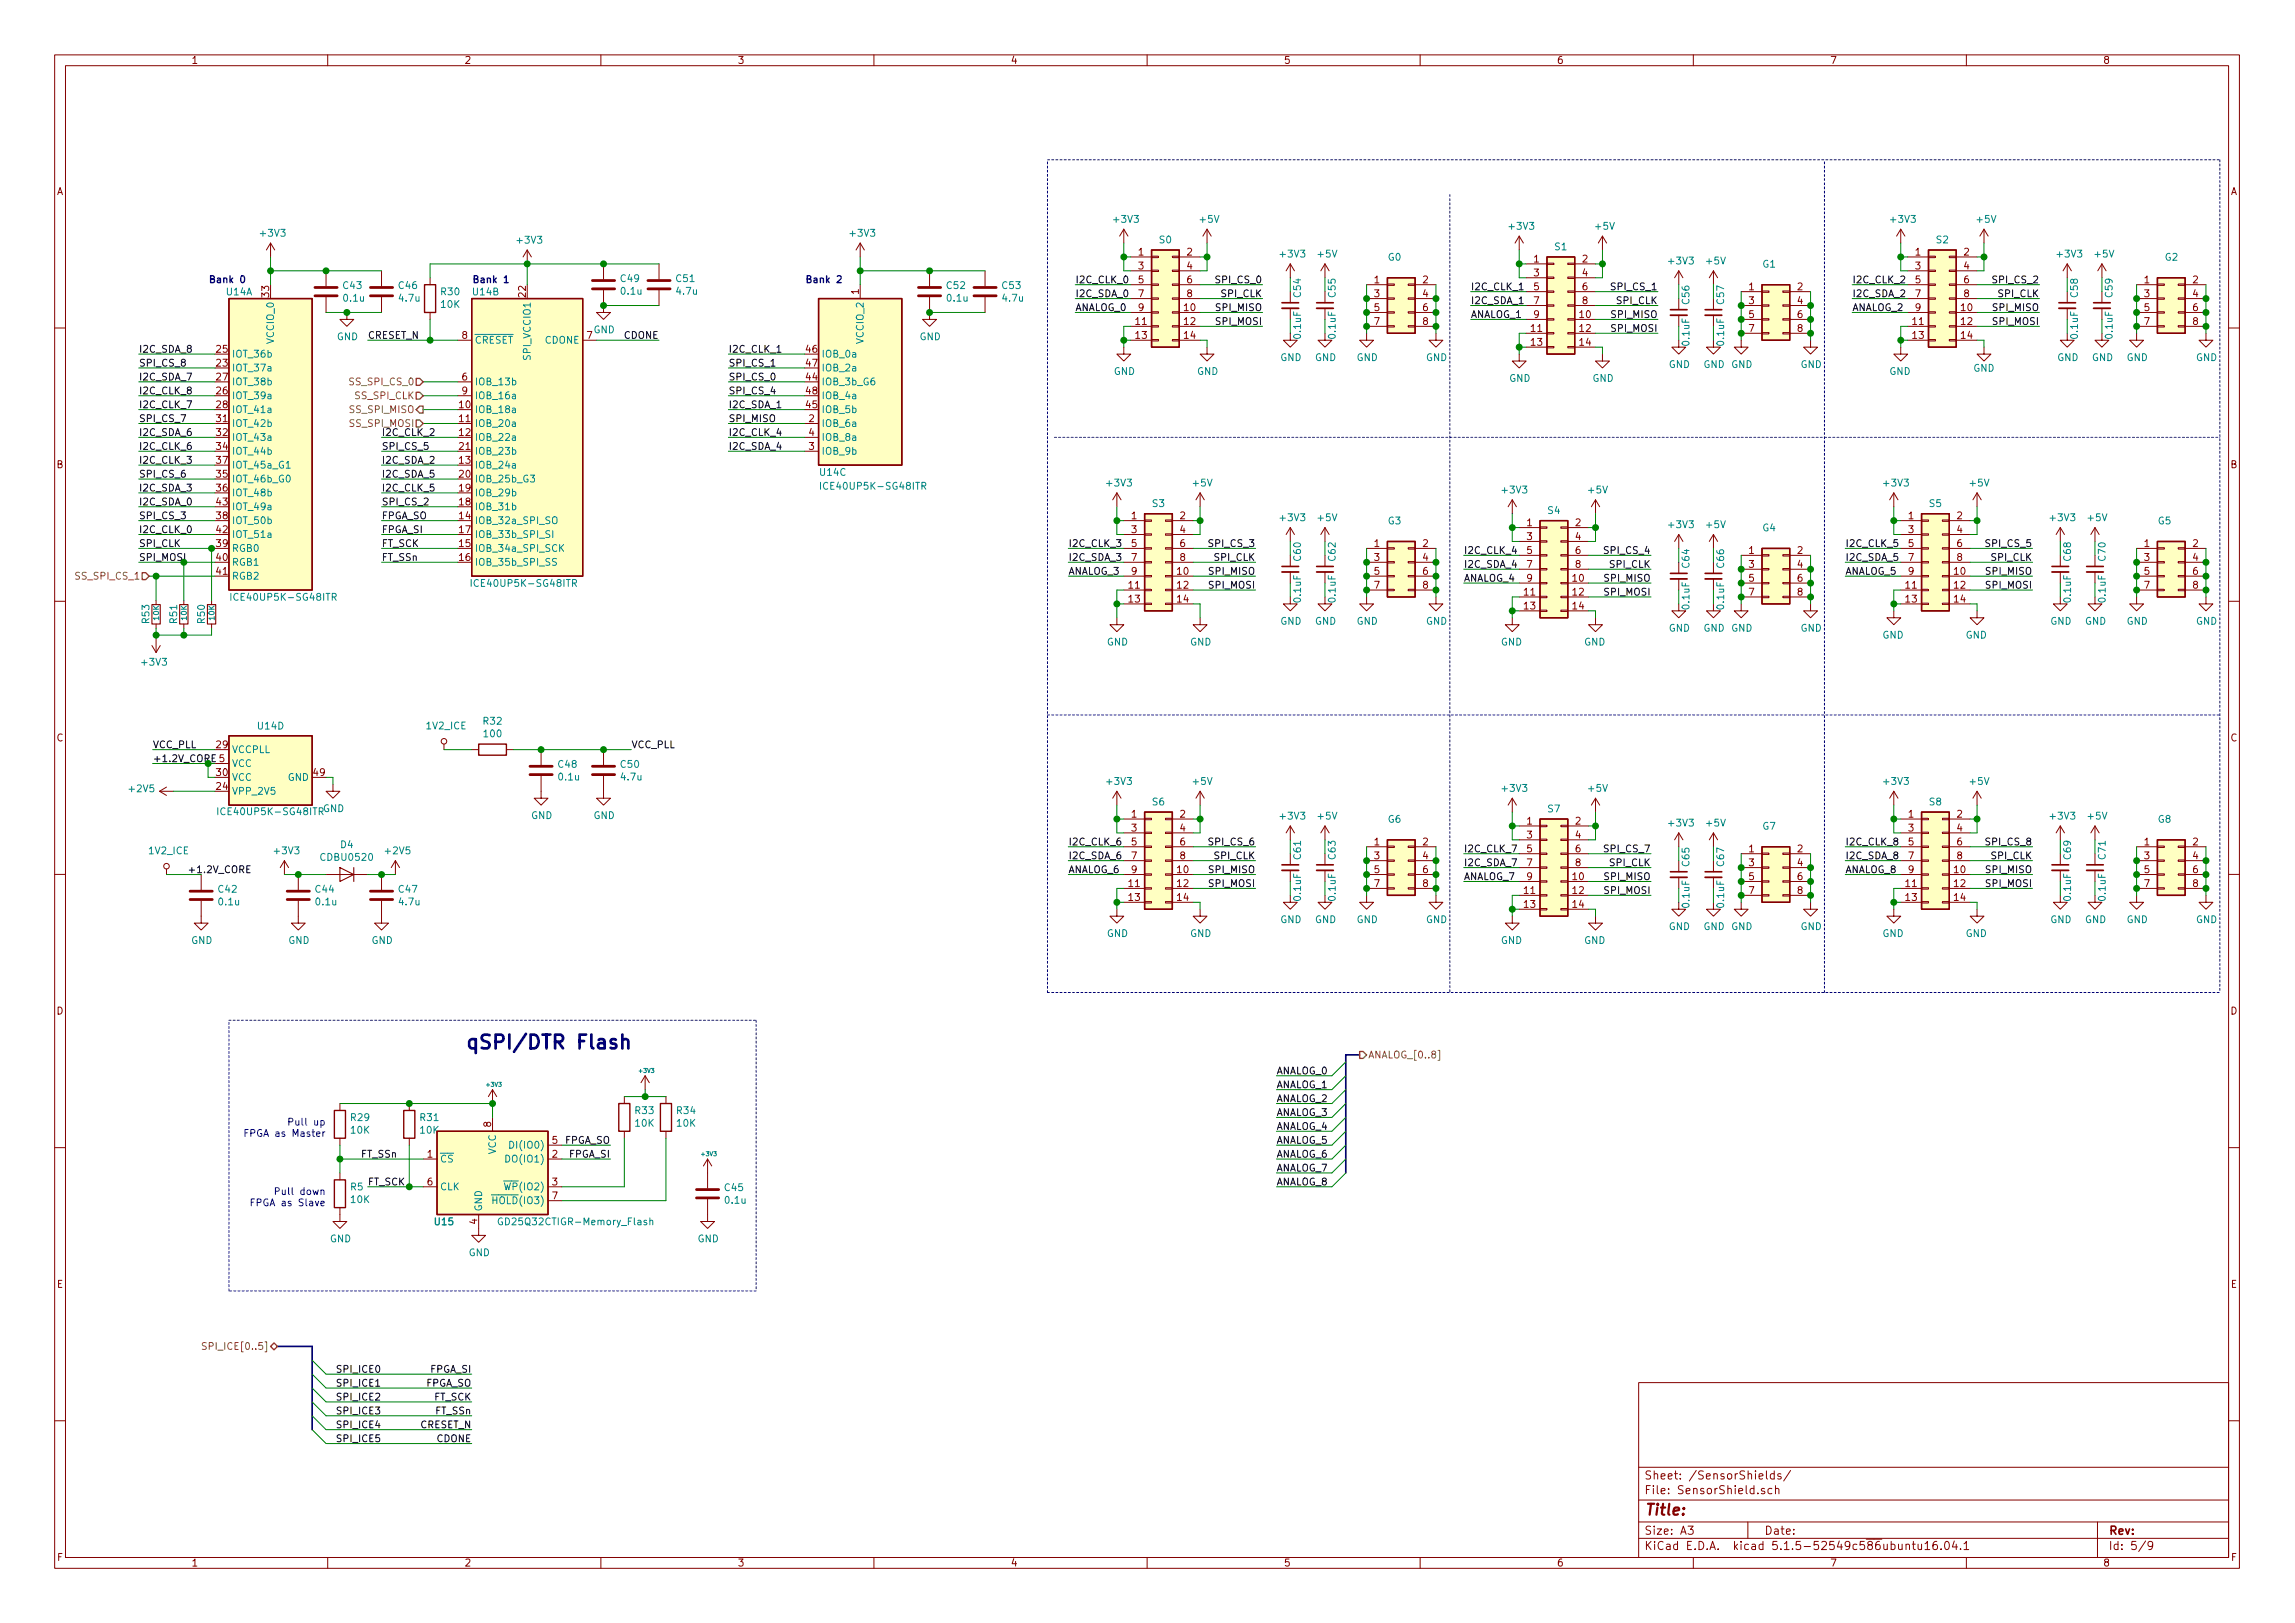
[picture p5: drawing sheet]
<svg xmlns="http://www.w3.org/2000/svg" width="420mm" height="297mm" viewBox="0 0 420 297" stroke-linecap="round" stroke-linejoin="round" font-family="sans-serif">
<defs><g id="words">
<text font-size="3.5" fill="#0000c2" x="85.1" y="192">qSPI/DTR Flash</text>
<text font-size="2.8" fill="#840000" x="301" y="277.3">Title:</text>
<g font-size="2.1" fill="#840000">
<text x="301" y="273.5">File: SensorShield.sch</text>
<text x="301" y="270.8">Sheet: /SensorShields/</text>
<text x="301" y="280.9">Size: A3</text>
<text x="323" y="280.9">Date:</text>
<text x="386" y="280.9">Rev:</text>
<text x="301" y="283.7">KiCad E.D.A. kicad 5.1.5-52549c586ubuntu16.04.1</text>
<text x="386" y="283.7">Id: 5/9</text>
</g>
<g font-size="1.8" fill="#840000">
<text x="35" y="11.7">1</text>
<text x="85" y="11.7">2</text>
<text x="135" y="11.7">3</text>
<text x="185" y="11.7">4</text>
<text x="235" y="11.7">5</text>
<text x="285" y="11.7">6</text>
<text x="335" y="11.7">7</text>
<text x="385" y="11.7">8</text>
<text x="10.4" y="35.7">A</text>
<text x="408.4" y="35.7">A</text>
<text x="208.4" y="46.8">1</text>
<text x="217.3" y="46.8">2</text>
<text x="350.7" y="46.8">1</text>
<text x="359.6" y="46.8">2</text>
<text x="157.2" y="53.9" transform="rotate(-90 157.2 53.9)">1</text>
<text x="208.4" y="49.3">3</text>
<text x="208.4" y="51.9">5</text>
<text x="217.3" y="49.3">4</text>
<text x="217.3" y="51.9">6</text>
<text x="251.6" y="51.9">1</text>
<text x="260.5" y="51.9">2</text>
<text x="280.8" y="48">1</text>
<text x="280.8" y="50.6">3</text>
<text x="280.8" y="53.1">5</text>
<text x="289.7" y="48">2</text>
<text x="289.7" y="50.6">4</text>
<text x="289.7" y="53.1">6</text>
<text x="320.2" y="53.1">1</text>
<text x="329.1" y="53.1">2</text>
<text x="350.7" y="49.3">3</text>
<text x="350.7" y="51.9">5</text>
<text x="359.6" y="49.3">4</text>
<text x="359.6" y="51.9">6</text>
<text x="392.6" y="51.9">1</text>
<text x="401.5" y="51.9">2</text>
<text x="49.3" y="54.3" transform="rotate(-90 49.3 54.3)">33</text>
<text x="96.3" y="54.3" transform="rotate(-90 96.3 54.3)">22</text>
<text x="207.9" y="59.5">11</text>
<text x="208.4" y="54.4">7</text>
<text x="208.4" y="56.9">9</text>
<text x="216.8" y="56.9">10</text>
<text x="216.8" y="59.5">12</text>
<text x="217.3" y="54.4">8</text>
<text x="251.6" y="54.4">3</text>
<text x="251.6" y="56.9">5</text>
<text x="251.6" y="59.5">7</text>
<text x="260.5" y="54.4">4</text>
<text x="260.5" y="56.9">6</text>
<text x="260.5" y="59.5">8</text>
<text x="280.8" y="55.7">7</text>
<text x="280.8" y="58.2">9</text>
<text x="289.2" y="58.2">10</text>
<text x="289.7" y="55.7">8</text>
<text x="320.2" y="55.7">3</text>
<text x="320.2" y="58.2">5</text>
<text x="329.1" y="55.7">4</text>
<text x="329.1" y="58.2">6</text>
<text x="350.2" y="59.5">11</text>
<text x="350.7" y="54.4">7</text>
<text x="350.7" y="56.9">9</text>
<text x="359.1" y="56.9">10</text>
<text x="359.1" y="59.5">12</text>
<text x="359.6" y="54.4">8</text>
<text x="392.6" y="54.4">3</text>
<text x="392.6" y="56.9">5</text>
<text x="392.6" y="59.5">7</text>
<text x="401.5" y="54.4">4</text>
<text x="401.5" y="56.9">6</text>
<text x="401.5" y="59.5">8</text>
<text x="39.7" y="64.6">25</text>
<text x="84.6" y="62">8</text>
<text x="107.5" y="62">7</text>
<text x="147.6" y="64.6">46</text>
<text x="207.9" y="62">13</text>
<text x="216.8" y="62">14</text>
<text x="280.3" y="60.7">11</text>
<text x="280.3" y="63.3">13</text>
<text x="289.2" y="60.7">12</text>
<text x="289.2" y="63.3">14</text>
<text x="320.2" y="60.7">7</text>
<text x="329.1" y="60.7">8</text>
<text x="350.2" y="62">13</text>
<text x="359.1" y="62">14</text>
<text x="39.7" y="67.1">23</text>
<text x="39.7" y="69.6">27</text>
<text x="84.6" y="69.6">6</text>
<text x="147.6" y="69.6">44</text>
<text x="147.6" y="67.1">47</text>
<text x="39.7" y="72.2">26</text>
<text x="39.7" y="74.7">28</text>
<text x="39.7" y="77.3">31</text>
<text x="84.1" y="74.7">10</text>
<text x="84.1" y="77.3">11</text>
<text x="84.6" y="72.2">9</text>
<text x="147.6" y="74.7">45</text>
<text x="147.6" y="72.2">48</text>
<text x="148.1" y="77.3">2</text>
<text x="39.7" y="79.8">32</text>
<text x="39.7" y="82.3">34</text>
<text x="84.1" y="79.8">12</text>
<text x="84.1" y="82.3">21</text>
<text x="148.1" y="82.3">3</text>
<text x="148.1" y="79.8">4</text>
<text x="10.4" y="85.7">B</text>
<text x="39.7" y="87.4">35</text>
<text x="39.7" y="90">36</text>
<text x="39.7" y="84.9">37</text>
<text x="84.1" y="84.9">13</text>
<text x="84.1" y="90">19</text>
<text x="84.1" y="87.4">20</text>
<text x="408.4" y="85.7">B</text>
<text x="39.7" y="95">38</text>
<text x="39.7" y="92.5">43</text>
<text x="84.1" y="95">14</text>
<text x="84.1" y="92.5">18</text>
<text x="207.2" y="95">1</text>
<text x="216.1" y="95">2</text>
<text x="349.4" y="95">1</text>
<text x="358.3" y="95">2</text>
<text x="39.7" y="100.1">39</text>
<text x="39.7" y="97.6">42</text>
<text x="84.1" y="100.1">15</text>
<text x="84.1" y="97.6">17</text>
<text x="207.2" y="97.6">3</text>
<text x="207.2" y="100.1">5</text>
<text x="216.1" y="97.6">4</text>
<text x="216.1" y="100.1">6</text>
<text x="251.6" y="100.1">1</text>
<text x="260.5" y="100.1">2</text>
<text x="279.6" y="96.3">1</text>
<text x="279.6" y="98.8">3</text>
<text x="279.6" y="101.4">5</text>
<text x="288.4" y="96.3">2</text>
<text x="288.4" y="98.8">4</text>
<text x="288.4" y="101.4">6</text>
<text x="320.2" y="101.4">1</text>
<text x="329.1" y="101.4">2</text>
<text x="349.4" y="97.6">3</text>
<text x="349.4" y="100.1">5</text>
<text x="358.3" y="97.6">4</text>
<text x="358.3" y="100.1">6</text>
<text x="392.6" y="100.1">1</text>
<text x="401.5" y="100.1">2</text>
<text x="39.7" y="102.7">40</text>
<text x="39.7" y="105.2">41</text>
<text x="84.1" y="102.7">16</text>
<text x="206.7" y="107.7">11</text>
<text x="207.2" y="102.7">7</text>
<text x="207.2" y="105.2">9</text>
<text x="215.6" y="105.2">10</text>
<text x="215.6" y="107.7">12</text>
<text x="216.1" y="102.7">8</text>
<text x="251.6" y="102.7">3</text>
<text x="251.6" y="105.2">5</text>
<text x="251.6" y="107.7">7</text>
<text x="260.5" y="102.7">4</text>
<text x="260.5" y="105.2">6</text>
<text x="260.5" y="107.7">8</text>
<text x="279.6" y="103.9">7</text>
<text x="279.6" y="106.5">9</text>
<text x="288" y="106.5">10</text>
<text x="288.4" y="103.9">8</text>
<text x="320.2" y="103.9">3</text>
<text x="320.2" y="106.5">5</text>
<text x="329.1" y="103.9">4</text>
<text x="329.1" y="106.5">6</text>
<text x="348.9" y="107.7">11</text>
<text x="349.4" y="102.7">7</text>
<text x="349.4" y="105.2">9</text>
<text x="357.8" y="105.2">10</text>
<text x="357.8" y="107.7">12</text>
<text x="358.3" y="102.7">8</text>
<text x="392.6" y="102.7">3</text>
<text x="392.6" y="105.2">5</text>
<text x="392.6" y="107.7">7</text>
<text x="401.5" y="102.7">4</text>
<text x="401.5" y="105.2">6</text>
<text x="401.5" y="107.7">8</text>
<text x="206.7" y="110.3">13</text>
<text x="215.6" y="110.3">14</text>
<text x="279.1" y="109">11</text>
<text x="279.1" y="111.5">13</text>
<text x="288" y="109">12</text>
<text x="288" y="111.5">14</text>
<text x="320.2" y="109">7</text>
<text x="329.1" y="109">8</text>
<text x="348.9" y="110.3">13</text>
<text x="357.8" y="110.3">14</text>
<text x="10.4" y="135.7">C</text>
<text x="39.7" y="136.9">29</text>
<text x="408.4" y="135.7">C</text>
<text x="39.7" y="142">30</text>
<text x="40.2" y="139.5">5</text>
<text x="57.5" y="142">49</text>
<text x="39.7" y="144.6">24</text>
<text x="207.2" y="149.6">1</text>
<text x="216.1" y="149.6">2</text>
<text x="349.4" y="149.6">1</text>
<text x="358.3" y="149.6">2</text>
<text x="207.2" y="152.2">3</text>
<text x="207.2" y="154.7">5</text>
<text x="216.1" y="152.2">4</text>
<text x="216.1" y="154.7">6</text>
<text x="251.6" y="154.7">1</text>
<text x="260.5" y="154.7">2</text>
<text x="279.6" y="150.9">1</text>
<text x="279.6" y="153.5">3</text>
<text x="279.6" y="156">5</text>
<text x="288.4" y="150.9">2</text>
<text x="288.4" y="153.5">4</text>
<text x="288.4" y="156">6</text>
<text x="320.2" y="156">1</text>
<text x="329.1" y="156">2</text>
<text x="349.4" y="152.2">3</text>
<text x="349.4" y="154.7">5</text>
<text x="358.3" y="152.2">4</text>
<text x="358.3" y="154.7">6</text>
<text x="392.6" y="154.7">1</text>
<text x="401.5" y="154.7">2</text>
<text x="207.2" y="157.3">7</text>
<text x="207.2" y="159.8">9</text>
<text x="215.6" y="159.8">10</text>
<text x="216.1" y="157.3">8</text>
<text x="251.6" y="157.3">3</text>
<text x="251.6" y="159.8">5</text>
<text x="260.5" y="157.3">4</text>
<text x="260.5" y="159.8">6</text>
<text x="279.6" y="158.5">7</text>
<text x="279.6" y="161.1">9</text>
<text x="288" y="161.1">10</text>
<text x="288.4" y="158.5">8</text>
<text x="320.2" y="158.5">3</text>
<text x="320.2" y="161.1">5</text>
<text x="329.1" y="158.5">4</text>
<text x="329.1" y="161.1">6</text>
<text x="349.4" y="157.3">7</text>
<text x="349.4" y="159.8">9</text>
<text x="357.8" y="159.8">10</text>
<text x="358.3" y="157.3">8</text>
<text x="392.6" y="157.3">3</text>
<text x="392.6" y="159.8">5</text>
<text x="401.5" y="157.3">4</text>
<text x="401.5" y="159.8">6</text>
<text x="206.7" y="162.3">11</text>
<text x="206.7" y="164.9">13</text>
<text x="215.6" y="162.3">12</text>
<text x="215.6" y="164.9">14</text>
<text x="251.6" y="162.3">7</text>
<text x="260.5" y="162.3">8</text>
<text x="279.1" y="163.6">11</text>
<text x="279.1" y="166.2">13</text>
<text x="288" y="163.6">12</text>
<text x="288" y="166.2">14</text>
<text x="320.2" y="163.6">7</text>
<text x="329.1" y="163.6">8</text>
<text x="348.9" y="162.3">11</text>
<text x="348.9" y="164.9">13</text>
<text x="357.8" y="162.3">12</text>
<text x="357.8" y="164.9">14</text>
<text x="392.6" y="162.3">7</text>
<text x="401.5" y="162.3">8</text>
<text x="10.4" y="185.7">D</text>
<text x="408.4" y="185.7">D</text>
<text x="89.9" y="206.3" transform="rotate(-90 89.9 206.3)">8</text>
<text x="78.3" y="211.9">1</text>
<text x="101.1" y="211.9">2</text>
<text x="78.3" y="217">6</text>
<text x="101.1" y="217">3</text>
<text x="101.1" y="219.5">7</text>
<text x="87.4" y="224" transform="rotate(-90 87.4 224)">4</text>
<text x="10.4" y="235.7">E</text>
<text x="408.4" y="235.7">E</text>
<text x="10.5" y="285.7">F</text>
<text x="35" y="286.7">1</text>
<text x="85" y="286.7">2</text>
<text x="135" y="286.7">3</text>
<text x="185" y="286.7">4</text>
<text x="235" y="286.7">5</text>
<text x="285" y="286.7">6</text>
<text x="335" y="286.7">7</text>
<text x="385" y="286.7">8</text>
<text x="408.5" y="285.7">F</text>
</g>
<g font-size="1.8" fill="#008484">
<text x="204" y="40.8">+3V3</text>
<text x="219.8" y="40.8">+5V</text>
<text x="346.3" y="40.8">+3V3</text>
<text x="362" y="40.8">+5V</text>
<text x="47.8" y="43.3">+3V3</text>
<text x="94.8" y="44.6">+3V3</text>
<text x="155.8" y="43.3">+3V3</text>
<text x="212.3" y="44.5">S0</text>
<text x="234.5" y="47.1">+3V3</text>
<text x="241.4" y="47.1">+5V</text>
<text x="254.2" y="47.7">G0</text>
<text x="276.4" y="42">+3V3</text>
<text x="284.7" y="45.8">S1</text>
<text x="292.2" y="42">+5V</text>
<text x="354.5" y="44.5">S2</text>
<text x="376.8" y="47.1">+3V3</text>
<text x="383.6" y="47.1">+5V</text>
<text x="396.4" y="47.7">G2</text>
<text x="62.9" y="52.9">C43</text>
<text x="73.1" y="52.9">C46</text>
<text x="113.7" y="51.6">C49</text>
<text x="113.8" y="53.9">0.1u</text>
<text x="123.9" y="51.6">C51</text>
<text x="124" y="53.9">4.7u</text>
<text x="173.4" y="52.9">C52</text>
<text x="183.5" y="52.9">C53</text>
<text x="305.6" y="48.4">+3V3</text>
<text x="312.5" y="48.4">+5V</text>
<text x="322.7" y="49">G1</text>
<text x="41.5" y="54.1">U14A</text>
<text x="63" y="55.2">0.1u</text>
<text x="73.2" y="55.2">4.7u</text>
<text x="80.8" y="54">R30</text>
<text x="80.8" y="56.3">10K</text>
<text x="86.6" y="54.1">U14B</text>
<text x="173.5" y="55.2">0.1u</text>
<text x="183.7" y="55.2">4.7u</text>
<text x="238.2" y="54.3" transform="rotate(-90 238.2 54.3)">C54</text>
<text x="244.5" y="54.3" transform="rotate(-90 244.5 54.3)">C55</text>
<text x="309.3" y="55.6" transform="rotate(-90 309.3 55.6)">C56</text>
<text x="315.6" y="55.6" transform="rotate(-90 315.6 55.6)">C57</text>
<text x="380.4" y="54.3" transform="rotate(-90 380.4 54.3)">C58</text>
<text x="386.8" y="54.3" transform="rotate(-90 386.8 54.3)">C59</text>
<text x="42.4" y="65.4">IOT_36b</text>
<text x="50.2" y="62.7" transform="rotate(-90 50.2 62.7)">VCCIO_0</text>
<text x="61.7" y="62.3">GND</text>
<text x="86.9" y="62.9">CRESET</text>
<text x="97.2" y="65.6" transform="rotate(-90 97.2 65.6)">SPI_VCCIO1</text>
<text x="99.8" y="62.9">CDONE</text>
<text x="108.7" y="61">GND</text>
<text x="150.4" y="65.4">IOB_0a</text>
<text x="158.1" y="62.7" transform="rotate(-90 158.1 62.7)">VCCIO_2</text>
<text x="168.4" y="62.3">GND</text>
<text x="238.2" y="61.9" transform="rotate(-90 238.2 61.9)">0.1uF</text>
<text x="244.5" y="61.9" transform="rotate(-90 244.5 61.9)">0.1uF</text>
<text x="309.3" y="63.1" transform="rotate(-90 309.3 63.1)">0.1uF</text>
<text x="315.6" y="63.1" transform="rotate(-90 315.6 63.1)">0.1uF</text>
<text x="380.4" y="61.9" transform="rotate(-90 380.4 61.9)">0.1uF</text>
<text x="386.8" y="61.9" transform="rotate(-90 386.8 61.9)">0.1uF</text>
<text x="42.4" y="68">IOT_37a</text>
<text x="42.4" y="70.5">IOT_38b</text>
<text x="86.9" y="70.5">IOB_13b</text>
<text x="150.4" y="70.5">IOB_3b_G6</text>
<text x="150.4" y="68">IOB_2a</text>
<text x="203.9" y="68.6">GND</text>
<text x="219.2" y="68.6">GND</text>
<text x="234.4" y="66.1">GND</text>
<text x="240.7" y="66.1">GND</text>
<text x="248.4" y="66.1">GND</text>
<text x="261.1" y="66.1">GND</text>
<text x="276.3" y="69.9">GND</text>
<text x="291.5" y="69.9">GND</text>
<text x="305.5" y="67.3">GND</text>
<text x="311.9" y="67.3">GND GND</text>
<text x="329.6" y="67.3">GND</text>
<text x="345.9" y="68.6">GND</text>
<text x="361.3" y="68">GND</text>
<text x="376.6" y="66.1">GND</text>
<text x="383" y="66.1">GND</text>
<text x="389.3" y="66.1">GND</text>
<text x="402" y="66.1">GND</text>
<text x="42.4" y="73.1">IOT_39a</text>
<text x="42.4" y="75.6">IOT_41a</text>
<text x="86.9" y="75.6">IOB_18a</text>
<text x="86.9" y="73.1">IOB_16a</text>
<text x="150.4" y="75.6">IOB_5b</text>
<text x="150.4" y="73.1">IOB_4a</text>
<text x="42.4" y="78.1">IOT_42b</text>
<text x="42.4" y="80.7">IOT_43a</text>
<text x="42.4" y="83.2">IOT_44b</text>
<text x="86.9" y="78.1">IOB_20a</text>
<text x="86.9" y="80.7">IOB_22a</text>
<text x="86.9" y="83.2">IOB_23b</text>
<text x="150.4" y="78.1">IOB_6a</text>
<text x="150.4" y="83.2">IOB_9b</text>
<text x="150.4" y="80.7">IOB_8a</text>
<text x="42.4" y="88.3">IOT_46b_G0</text>
<text x="42.4" y="85.8">IOT_45a_G1</text>
<text x="86.9" y="85.8">IOB_24a</text>
<text x="86.9" y="88.3">IOB_25b_G3</text>
<text x="150.2" y="87.1">U14C</text>
<text x="151.1" y="89.6">ICE40UP5K-SG48ITR</text>
<text x="202.8" y="89">+3V3</text>
<text x="218.5" y="89">+5V</text>
<text x="345" y="89">+3V3</text>
<text x="360.7" y="89">+5V</text>
<text x="42.4" y="90.8">IOT_48b</text>
<text x="42.4" y="95.9">IOT_50b</text>
<text x="42.4" y="93.4">IOT_49a</text>
<text x="86.9" y="95.9">IOB_32a_SPI_SO</text>
<text x="86.9" y="93.4">IOB_31b</text>
<text x="86.9" y="90.8">IOB_29b</text>
<text x="211" y="92.8">S3</text>
<text x="234.5" y="95.4">+3V3</text>
<text x="241.4" y="95.4">+5V</text>
<text x="254.2" y="96">G3</text>
<text x="275.2" y="90.3">+3V3</text>
<text x="283.4" y="94.1">S4</text>
<text x="290.9" y="90.3">+5V</text>
<text x="353.3" y="92.8">S5</text>
<text x="375.5" y="95.4">+3V3</text>
<text x="382.3" y="95.4">+5V</text>
<text x="395.1" y="96">G5</text>
<text x="42.4" y="101">RGB0</text>
<text x="42.4" y="98.5">IOT_51a</text>
<text x="86.9" y="101">IOB_34a_SPI_SCK</text>
<text x="86.9" y="98.5">IOB_33b_SPI_SI</text>
<text x="305.6" y="96.7">+3V3</text>
<text x="312.5" y="96.7">+5V</text>
<text x="322.7" y="97.2">G4</text>
<text x="42.4" y="103.5">RGB1</text>
<text x="42.4" y="106.1">RGB2</text>
<text x="86.9" y="103.5">IOB_35b_SPI_SS</text>
<text x="87.1" y="107.4">ICE40UP5K-SG48ITR</text>
<text x="238.2" y="102.6" transform="rotate(-90 238.2 102.6)">C60</text>
<text x="244.5" y="102.6" transform="rotate(-90 244.5 102.6)">C62</text>
<text x="309.3" y="103.9" transform="rotate(-90 309.3 103.9)">C64</text>
<text x="315.6" y="103.9" transform="rotate(-90 315.6 103.9)">C66</text>
<text x="379.1" y="102.6" transform="rotate(-90 379.1 102.6)">C68</text>
<text x="385.5" y="102.6" transform="rotate(-90 385.5 102.6)">C70</text>
<text x="43.1" y="109.9">ICE40UP5K-SG48ITR</text>
<text x="238.2" y="110.1" transform="rotate(-90 238.2 110.1)">0.1uF</text>
<text x="244.5" y="110.1" transform="rotate(-90 244.5 110.1)">0.1uF</text>
<text x="309.3" y="111.4" transform="rotate(-90 309.3 111.4)">0.1uF</text>
<text x="315.6" y="111.4" transform="rotate(-90 315.6 111.4)">0.1uF</text>
<text x="379.1" y="110.1" transform="rotate(-90 379.1 110.1)">0.1uF</text>
<text x="385.5" y="110.1" transform="rotate(-90 385.5 110.1)">0.1uF</text>
<text x="27.4" y="114" transform="rotate(-90 27.4 114)">R53</text>
<text x="32.4" y="114" transform="rotate(-90 32.4 114)">R51</text>
<text x="37.5" y="114" transform="rotate(-90 37.5 114)">R50</text>
<text x="202.6" y="118.1">GND</text>
<text x="217.9" y="118.1">GND</text>
<text x="234.4" y="114.3">GND</text>
<text x="240.7" y="114.3">GND</text>
<text x="248.4" y="114.3">GND</text>
<text x="261.1" y="114.3">GND</text>
<text x="274.8" y="118.1">GND</text>
<text x="290" y="118.1">GND</text>
<text x="305.5" y="115.6">GND</text>
<text x="311.9" y="115.6">GND GND</text>
<text x="329.6" y="115.6">GND</text>
<text x="344.6" y="116.9">GND</text>
<text x="359.9" y="116.9">GND</text>
<text x="375.4" y="114.3">GND</text>
<text x="381.7" y="114.3">GND</text>
<text x="389.3" y="114.3">GND</text>
<text x="402" y="114.3">GND</text>
<text x="26.1" y="121.8">+3V3</text>
<text x="42.4" y="137.8">VCCPLL</text>
<text x="47.3" y="133.5">U14D</text>
<text x="78.1" y="133.5">1V2_ICE</text>
<text x="88.5" y="132.6">R32</text>
<text x="88.7" y="134.9">100</text>
<text x="42.4" y="142.9">VCC</text>
<text x="42.4" y="140.4">VCC</text>
<text x="52.7" y="142.9">GND</text>
<text x="102.3" y="140.5">C48</text>
<text x="102.4" y="142.8">0.1u</text>
<text x="113.7" y="140.5">C50</text>
<text x="113.8" y="142.8">4.7u</text>
<text x="202.8" y="143.6">+3V3</text>
<text x="218.5" y="143.6">+5V</text>
<text x="345" y="143.6">+3V3</text>
<text x="360.7" y="143.6">+5V</text>
<text x="23.8" y="145">+2V5</text>
<text x="40.7" y="149.2">ICE40UP5K-SG48ITR</text>
<text x="42.4" y="145.5">VPP_2V5</text>
<text x="59.1" y="148.6">GND</text>
<text x="97.2" y="149.9">GND</text>
<text x="108.7" y="149.9">GND</text>
<text x="211" y="147.4">S6</text>
<text x="234.5" y="150">+3V3</text>
<text x="241.4" y="150">+5V</text>
<text x="275.2" y="144.9">+3V3</text>
<text x="283.4" y="148.7">S7</text>
<text x="290.9" y="144.9">+5V</text>
<text x="353.3" y="147.4">S8</text>
<text x="375.5" y="150">+3V3</text>
<text x="382.3" y="150">+5V</text>
<text x="62.4" y="155.2">D4</text>
<text x="254.2" y="150.6">G6</text>
<text x="305.6" y="151.3">+3V3</text>
<text x="312.5" y="151.3">+5V</text>
<text x="322.7" y="151.9">G7</text>
<text x="395.1" y="150.6">G8</text>
<text x="27.3" y="156.3">1V2_ICE</text>
<text x="50.4" y="156.3">+3V3</text>
<text x="59" y="157.5">CDBU0520</text>
<text x="70.7" y="156.3">+2V5</text>
<text x="238.2" y="157.2" transform="rotate(-90 238.2 157.2)">C61</text>
<text x="244.5" y="157.2" transform="rotate(-90 244.5 157.2)">C63</text>
<text x="309.3" y="158.5" transform="rotate(-90 309.3 158.5)">C65</text>
<text x="315.6" y="158.5" transform="rotate(-90 315.6 158.5)">C67</text>
<text x="379.1" y="157.2" transform="rotate(-90 379.1 157.2)">C69</text>
<text x="385.5" y="157.2" transform="rotate(-90 385.5 157.2)">C71</text>
<text x="40" y="163.4">C42</text>
<text x="40.2" y="165.7">0.1u</text>
<text x="57.8" y="163.4">C44</text>
<text x="57.9" y="165.7">0.1u</text>
<text x="73.1" y="163.4">C47</text>
<text x="73.2" y="165.7">4.7u</text>
<text x="238.2" y="164.7" transform="rotate(-90 238.2 164.7)">0.1uF</text>
<text x="244.5" y="164.7" transform="rotate(-90 244.5 164.7)">0.1uF</text>
<text x="309.3" y="166" transform="rotate(-90 309.3 166)">0.1uF</text>
<text x="315.6" y="166" transform="rotate(-90 315.6 166)">0.1uF</text>
<text x="379.1" y="164.7" transform="rotate(-90 379.1 164.7)">0.1uF</text>
<text x="385.5" y="164.7" transform="rotate(-90 385.5 164.7)">0.1uF</text>
<text x="35" y="172.8">GND</text>
<text x="52.8" y="172.8">GND</text>
<text x="68" y="172.8">GND</text>
<text x="202.6" y="171.5">GND</text>
<text x="217.9" y="171.5">GND</text>
<text x="234.4" y="168.9">GND</text>
<text x="240.7" y="168.9">GND</text>
<text x="248.4" y="168.9">GND</text>
<text x="261.1" y="168.9">GND</text>
<text x="274.8" y="172.8">GND</text>
<text x="290" y="172.8">GND</text>
<text x="305.5" y="170.2">GND</text>
<text x="311.9" y="170.2">GND GND</text>
<text x="329.6" y="170.2">GND</text>
<text x="344.6" y="171.5">GND</text>
<text x="359.9" y="171.5">GND</text>
<text x="375.4" y="168.9">GND</text>
<text x="381.7" y="168.9">GND</text>
<text x="389.3" y="168.9">GND</text>
<text x="402" y="168.9">GND</text>
<text x="116.4" y="203.9">R33</text>
<text x="124" y="203.9">R34</text>
<text x="64.3" y="205.2">R29</text>
<text x="64.3" y="207.5">10K</text>
<text x="77" y="205.2">R31</text>
<text x="77" y="207.5">10K</text>
<text x="116.4" y="206.2">10K</text>
<text x="124" y="206.2">10K</text>
<text x="80.5" y="212.8">CS</text>
<text x="90.8" y="211.3" transform="rotate(-90 90.8 211.3)">VCC</text>
<text x="93.1" y="212.8">DO(IO1)</text>
<text x="94" y="210.2">DI(IO0)</text>
<text x="64.2" y="217.9">R5</text>
<text x="64.3" y="220.2">10K</text>
<text x="80.5" y="217.8">CLK</text>
<text x="88.3" y="221.8" transform="rotate(-90 88.3 221.8)">GND</text>
<text x="90.8" y="220.4">HOLD(IO3)</text>
<text x="92.9" y="217.8">WP(IO2)</text>
<text x="132.7" y="218">C45</text>
<text x="132.9" y="220.3">0.1u</text>
<text x="60.4" y="227.4">GND</text>
<text x="79.7" y="224.2">U15</text>
<text x="92.2" y="224.2">GD25Q32CTIGR-Memory_Flash</text>
<text x="127.7" y="227.4">GND</text>
<text x="85.8" y="229.9">GND</text>
</g>
<g font-size="1.8" fill="#0000c2">
<text x="38.1" y="51.8">Bank 0</text>
<text x="86.4" y="51.8">Bank 1</text>
<text x="147.3" y="51.8">Bank 2</text>
<text x="46.1" y="208.1">FPGA as Master</text>
<text x="53.8" y="206">Pull up</text>
<text x="47.2" y="220.8">FPGA as Slave</text>
<text x="51.3" y="218.7">Pull down</text>
</g>
<g font-size="1.8">
<text x="196.8" y="51.9">I2C_CLK_0</text>
<text x="222.9" y="51.9">SPI_CS_0</text>
<text x="269.2" y="53.1">I2C_CLK_1</text>
<text x="295.3" y="53.1">SPI_CS_1</text>
<text x="339.1" y="51.9">I2C_CLK_2</text>
<text x="365.1" y="51.9">SPI_CS_2</text>
<text x="196.8" y="56.9">ANALOG_0</text>
<text x="196.8" y="54.4">I2C_SDA_0</text>
<text x="222.8" y="59.5">SPI_MOSI</text>
<text x="222.8" y="56.9">SPI_MISO</text>
<text x="223.7" y="54.4">SPI_CLK</text>
<text x="269.2" y="55.7">I2C_SDA_1</text>
<text x="269.2" y="58.2">ANALOG_1</text>
<text x="295.2" y="58.2">SPI_MISO</text>
<text x="296.1" y="55.7">SPI_CLK</text>
<text x="339.1" y="54.4">I2C_SDA_2</text>
<text x="339.1" y="56.9">ANALOG_2</text>
<text x="365" y="59.5">SPI_MOSI</text>
<text x="365" y="56.9">SPI_MISO</text>
<text x="365.9" y="54.4">SPI_CLK</text>
<text x="25.4" y="64.6">I2C_SDA_8</text>
<text x="67.3" y="62">CRESET_N</text>
<text x="114.3" y="62">CDONE</text>
<text x="133.3" y="64.6">I2C_CLK_1</text>
<text x="295.2" y="60.7">SPI_MOSI</text>
<text x="25.4" y="69.6">I2C_SDA_7</text>
<text x="25.4" y="67.1">SPI_CS_8</text>
<text x="133.3" y="69.6">SPI_CS_0</text>
<text x="133.3" y="67.1">SPI_CS_1</text>
<text x="25.4" y="72.2">I2C_CLK_8</text>
<text x="25.4" y="74.7">I2C_CLK_7</text>
<text x="25.4" y="77.3">SPI_CS_7</text>
<text x="133.3" y="77.3">SPI_MISO</text>
<text x="133.3" y="74.7">I2C_SDA_1</text>
<text x="133.3" y="72.2">SPI_CS_4</text>
<text x="25.4" y="79.8">I2C_SDA_6</text>
<text x="25.4" y="82.3">I2C_CLK_6</text>
<text x="69.8" y="82.3">SPI_CS_5</text>
<text x="69.8" y="79.8">I2C_CLK_2</text>
<text x="133.3" y="82.3">I2C_SDA_4</text>
<text x="133.3" y="79.8">I2C_CLK_4</text>
<text x="25.4" y="84.9">I2C_CLK_3</text>
<text x="25.4" y="90">I2C_SDA_3</text>
<text x="25.4" y="87.4">SPI_CS_6</text>
<text x="69.8" y="90">I2C_CLK_5</text>
<text x="69.8" y="84.9">I2C_SDA_2</text>
<text x="69.8" y="87.4">I2C_SDA_5</text>
<text x="25.4" y="95">SPI_CS_3</text>
<text x="25.4" y="92.5">I2C_SDA_0</text>
<text x="69.8" y="92.5">SPI_CS_2</text>
<text x="69.8" y="95">FPGA_SO</text>
<text x="25.4" y="100.1">SPI_CLK</text>
<text x="25.4" y="97.6">I2C_CLK_0</text>
<text x="69.8" y="100.1">FT_SCK</text>
<text x="69.8" y="97.6">FPGA_SI</text>
<text x="195.6" y="100.1">I2C_CLK_3</text>
<text x="221.6" y="100.1">SPI_CS_3</text>
<text x="268" y="101.4">I2C_CLK_4</text>
<text x="294" y="101.4">SPI_CS_4</text>
<text x="337.8" y="100.1">I2C_CLK_5</text>
<text x="363.9" y="100.1">SPI_CS_5</text>
<text x="69.8" y="102.7">FT_SSn</text>
<text x="195.6" y="102.7">I2C_SDA_3</text>
<text x="195.6" y="105.2">ANALOG_3</text>
<text x="221.5" y="107.7">SPI_MOSI</text>
<text x="221.5" y="105.2">SPI_MISO</text>
<text x="222.4" y="102.7">SPI_CLK</text>
<text x="268" y="103.9">I2C_SDA_4</text>
<text x="268" y="106.5">ANALOG_4</text>
<text x="293.9" y="106.5">SPI_MISO</text>
<text x="294.8" y="103.9">SPI_CLK</text>
<text x="337.8" y="102.7">I2C_SDA_5</text>
<text x="337.8" y="105.2">ANALOG_5</text>
<text x="363.8" y="107.7">SPI_MOSI</text>
<text x="363.8" y="105.2">SPI_MISO</text>
<text x="364.6" y="102.7">SPI_CLK</text>
<text x="293.9" y="109">SPI_MOSI</text>
<text x="27.9" y="136.9">VCC_PLL</text>
<text x="115.6" y="136.9">VCC_PLL</text>
<text x="195.6" y="154.7">I2C_CLK_6</text>
<text x="221.6" y="154.7">SPI_CS_6</text>
<text x="268" y="156">I2C_CLK_7</text>
<text x="294" y="156">SPI_CS_7</text>
<text x="337.8" y="154.7">I2C_CLK_8</text>
<text x="363.9" y="154.7">SPI_CS_8</text>
<text x="34.3" y="159.8">+1.2V_CORE</text>
<text x="195.6" y="159.8">ANALOG_6</text>
<text x="195.6" y="157.3">I2C_SDA_6</text>
<text x="221.5" y="159.8">SPI_MISO</text>
<text x="222.4" y="157.3">SPI_CLK</text>
<text x="268" y="158.5">I2C_SDA_7</text>
<text x="268" y="161.1">ANALOG_7</text>
<text x="293.9" y="161.1">SPI_MISO</text>
<text x="294.8" y="158.5">SPI_CLK</text>
<text x="337.8" y="157.3">I2C_SDA_8</text>
<text x="337.8" y="159.8">ANALOG_8</text>
<text x="363.8" y="159.8">SPI_MISO</text>
<text x="364.6" y="157.3">SPI_CLK</text>
<text x="221.5" y="162.3">SPI_MOSI</text>
<text x="293.9" y="163.6">SPI_MOSI</text>
<text x="363.8" y="162.3">SPI_MOSI</text>
<text x="233.7" y="196.6">ANALOG_0</text>
<text x="233.7" y="201.7">ANALOG_2</text>
<text x="233.7" y="199.2">ANALOG_1</text>
<text x="101.1" y="209.3">5 FPGA_SO</text>
<text x="233.7" y="209.3">ANALOG_5</text>
<text x="233.7" y="206.8">ANALOG_4</text>
<text x="233.7" y="204.3">ANALOG_3</text>
<text x="66" y="211.9">FT_SSn</text>
<text x="104.2" y="211.9">FPGA_SI</text>
<text x="233.7" y="214.4">ANALOG_7</text>
<text x="233.7" y="211.9">ANALOG_6</text>
<text x="67.3" y="217">FT_SCK</text>
<text x="233.7" y="217">ANALOG_8</text>
<text x="62.1" y="251.2">SPI_ICE0</text>
<text x="78.8" y="251.2">FPGA_SI</text>
<text x="62.1" y="253.8">SPI_ICE1</text>
<text x="62.1" y="256.3">SPI_ICE2</text>
<text x="77.9" y="253.8">FPGA_SO</text>
<text x="79.5" y="256.3">FT_SCK</text>
<text x="62.1" y="263.9">SPI_ICE5</text>
<text x="62.1" y="258.9">SPI_ICE3</text>
<text x="62.1" y="261.4">SPI_ICE4</text>
<text x="76.9" y="261.4">CRESET_N</text>
<text x="79.8" y="258.9">FT_SSn</text>
<text x="80" y="263.9">CDONE</text>
</g>
<g font-size="1.8" fill="#848400">
<text x="64.3" y="70.5">SS_SPI_CS_0</text>
<text x="64.2" y="75.6">SS_SPI_MISO</text>
<text x="65.1" y="73.1">SS_SPI_CLK</text>
<text x="64.2" y="78.1">SS_SPI_MOSI</text>
<text x="14.2" y="106.1">SS_SPI_CS_1</text>
<text x="250.4" y="193.7">ANALOG_[0..8]</text>
<text x="38.4" y="247.1">SPI_ICE[0..5]</text>
</g>
<g font-size="1.8" fill="#008400">
<text x="25.4" y="102.7">SPI_MOSI</text>
<text x="27.9" y="139.5">+1.2V_CORE</text>
</g>
<g font-size="1.4" fill="#008484">
<text x="29.1" y="113.4" transform="rotate(-90 29.1 113.4)">10K</text>
<text x="34.2" y="113.4" transform="rotate(-90 34.2 113.4)">10K</text>
<text x="39.3" y="113.4" transform="rotate(-90 39.3 113.4)">10K</text>
</g>
<g font-size="1.1" fill="#008484">
<text x="117.1" y="196.4">+3V3</text>
<text x="89.2" y="198.9">+3V3</text>
<text x="128.5" y="211.6">+3V3</text>
</g>
</g></defs>
<g fill="none" stroke="#840000" stroke-width=".18">
<path d="M10 10h400v277h-400zM12 12h396v273.1h-396zM60 10v2M110 10v2M160 10v2M210 10v2M260 10v2M310 10v2M360 10v2M49.5 44.5l-.7 1.3M49.5 44.5v2.5M49.5 44.5l.8 1.3"/>
<path d="M59.7 49.6v2.8M59.7 54.4v2.8M63.5 57.2v1.3h1.3l-1.3 1.2-1.3-1.2h1.3M69.8 49.6v2.8M69.8 54.4v2.8M78.7 50.8v1.3M78.7 57.2v1.3M96.5 45.8l-.7 1.2M96.5 45.8v2.5M96.5 45.8l.8 1.2M110.5 53.1v4.1h1.3l-1.3 1.3-1.3-1.3h1.3M110.5 48.3v2.8"/>
<path d="M120.6 48.3v2.8M120.6 53.1v2.8M157.5 44.5l-.8 1.3M157.5 44.5v2.5M157.5 52.1v2.5M157.5 44.5l.7 1.3M170.2 54.4v4.1h1.2l-1.2 1.2-1.3-1.2h1.3M170.2 49.6v2.8M180.3 49.6v2.8M180.3 54.4v2.8M205.7 41.9l-.7 1.3M205.7 41.9v2.6"/>
<path d="M205.7 41.9l.8 1.3M207 47h3.8M207 57.2h3.8M207 59.7h3.8M207 49.6h3.8M207 52.1h3.8M207 54.6h3.8M210.8 59.6h1.3v.3h-1.3zM210.8 57.1h1.3v.2h-1.3zM210.8 54.5h1.3v.3h-1.3zM210.8 52h1.3v.2h-1.3zM210.8 49.4h1.3v.3h-1.3z"/>
<path d="M210.8 46.9h1.3v.3h-1.3zM214.6 59.6h1.3v.3h-1.3zM214.6 57.1h1.3v.2h-1.3zM214.6 54.5h1.3v.3h-1.3zM214.6 52h1.3v.2h-1.3zM214.6 49.4h1.3v.3h-1.3zM214.6 46.9h1.3v.3h-1.3zM215.9 47h3.8M215.9 57.2h3.8M215.9 59.7h3.8M215.9 49.6h3.8M215.9 52.1h3.8"/>
<path d="M215.9 54.6h3.8M221 41.9l-.8 1.3M221 41.9v2.6M221 41.9l.7 1.3M236.2 48.3v2.5M236.2 53.4v2M236.2 56.4v2.1M236.2 48.3l-.7 1.3M236.2 48.3l.8 1.3M242.6 48.3v2.5M242.6 53.4v2M242.6 56.4v2.1"/>
<path d="M242.6 48.3l-.8 1.3M242.6 48.3l.7 1.3M250.2 57.2h3.8M250.2 59.7h3.8M250.2 52.1h3.8M250.2 54.6h3.8M254 59.6h1.3v.3h-1.3zM254 57.1h1.3v.2h-1.3zM254 54.5h1.3v.3h-1.3zM254 52h1.3v.2h-1.3zM257.8 59.6h1.3v.3h-1.3zM257.8 57.1h1.3v.2h-1.3z"/>
<path d="M257.8 54.5h1.3v.3h-1.3zM257.8 52h1.3v.2h-1.3zM259.1 57.2h3.8M259.1 59.7h3.8M259.1 52.1h3.8M259.1 54.6h3.8M278.1 43.2l-.7 1.3M278.1 43.2v2.6M278.1 43.2l.8 1.3M279.4 48.3h3.8M279.4 58.5h3.8M279.4 50.8h3.8"/>
<path d="M279.4 53.4h3.8M279.4 55.9h3.8M283.2 58.3h1.3v.3h-1.3zM283.2 55.8h1.3v.2h-1.3zM283.2 53.2h1.3v.3h-1.3zM283.2 50.7h1.3v.3h-1.3zM283.2 48.2h1.3v.2h-1.3zM287 58.3h1.3v.3h-1.3zM287 55.8h1.3v.2h-1.3zM287 53.2h1.3v.3h-1.3zM287 50.7h1.3v.3h-1.3zM287 48.2h1.3v.2h-1.3z"/>
<path d="M288.3 48.3h3.8M288.3 58.5h3.8M288.3 50.8h3.8M288.3 53.4h3.8M288.3 55.9h3.8M293.4 43.2l-.8 1.3M293.4 43.2v2.6M293.4 43.2l.7 1.3M307.3 49.6v2.5M307.3 54.6v2.1M307.3 57.7v2M307.3 49.6l-.7 1.2"/>
<path d="M307.3 49.6l.8 1.2M313.7 49.6v2.5M313.7 54.6v2.1M313.7 57.7v2M313.7 49.6l-.8 1.2M313.7 49.6l.8 1.2M318.8 58.5h3.8M318.8 53.4h3.8M318.8 55.9h3.8M322.6 58.3h1.2v.3h-1.2zM322.6 55.8h1.2v.2h-1.2zM322.6 53.2h1.2v.3h-1.2z"/>
<path d="M326.4 58.3h1.3v.3h-1.3zM326.4 55.8h1.3v.2h-1.3zM326.4 53.2h1.3v.3h-1.3zM327.7 58.5h3.8M327.7 53.4h3.8M327.7 55.9h3.8M348 41.9l-.8 1.3M348 41.9v2.6M348 41.9l.7 1.3M349.2 47h3.9M349.2 57.2h3.9M349.2 59.7h3.9"/>
<path d="M349.2 49.6h3.9M349.2 52.1h3.9M349.2 54.6h3.9M353.1 59.6h1.2v.3h-1.2zM353.1 57.1h1.2v.2h-1.2zM353.1 54.5h1.2v.3h-1.2zM353.1 52h1.2v.2h-1.2zM353.1 49.4h1.2v.3h-1.2zM353.1 46.9h1.2v.3h-1.2zM356.9 59.6h1.2v.3h-1.2zM356.9 57.1h1.2v.2h-1.2zM356.9 54.5h1.2v.3h-1.2z"/>
<path d="M356.9 52h1.2v.2h-1.2zM356.9 49.4h1.2v.3h-1.2zM356.9 46.9h1.2v.3h-1.2zM358.1 47h3.8M358.1 57.2h3.8M358.1 59.7h3.8M358.1 49.6h3.8M358.1 52.1h3.8M358.1 54.6h3.8M363.2 41.9l-.7 1.3M363.2 41.9v2.6M363.2 41.9l.8 1.3"/>
<path d="M378.5 48.3l-.8 1.3M378.5 48.3v2.5M378.5 53.4v2M378.5 56.4v2.1M378.5 48.3l.7 1.3M384.8 48.3v2.5M384.8 53.4v2M384.8 56.4v2.1M384.8 48.3l-.8 1.3M384.8 48.3l.8 1.3M391.2 57.2h3.8M391.2 59.7h3.8"/>
<path d="M391.2 52.1h3.8M391.2 54.6h3.8M395 59.6h1.2v.3h-1.2zM395 57.1h1.2v.2h-1.2zM395 54.5h1.2v.3h-1.2zM395 52h1.2v.2h-1.2zM398.8 59.6h1.2v.3h-1.2zM398.8 57.1h1.2v.2h-1.2zM398.8 54.5h1.2v.3h-1.2zM398.8 52h1.2v.2h-1.2zM400 57.2h3.9M400 59.7h3.9"/>
<path d="M400 52.1h3.9M400 54.6h3.9M10 60h2M83.8 69.9h2.6M83.8 62.3h2.6M83.8 72.4h2.6M106.7 62.3h2.5M147.3 77.5h2.6M205.7 63.5v1.3h1.3l-1.3 1.3-1.2-1.3h1.2M207 62.3h3.8M210.8 62.1h1.3v.3h-1.3zM214.6 62.1h1.3v.3h-1.3z"/>
<path d="M215.9 62.3h3.8M221 63.5v1.3h1.2l-1.2 1.3-1.3-1.3h1.3M236.2 61v1.3h1.3l-1.3 1.2-1.3-1.2h1.3M242.6 61v1.3h1.2l-1.2 1.2-1.3-1.2h1.3M250.2 61v1.3h1.3l-1.3 1.2-1.3-1.2h1.3M262.9 61v1.3h1.3l-1.3 1.2-1.3-1.2h1.3M278.1 64.8v1.3h1.3l-1.3 1.2-1.2-1.2h1.2M279.4 61h3.8M279.4 63.5h3.8M283.2 63.4h1.3v.3h-1.3zM283.2 60.9h1.3v.2h-1.3zM287 63.4h1.3v.3h-1.3z"/>
<path d="M287 60.9h1.3v.2h-1.3zM288.3 61h3.8M288.3 63.5h3.8M293.4 64.8v1.3h1.2l-1.2 1.2-1.3-1.2h1.3M307.3 62.3v1.2h1.3l-1.3 1.3-1.2-1.3h1.2M313.7 62.3v1.2h1.3l-1.3 1.3-1.3-1.3h1.3M318.8 62.3v1.2h1.2l-1.2 1.3-1.3-1.3h1.3M318.8 61h3.8M322.6 60.9h1.2v.2h-1.2zM326.4 60.9h1.3v.2h-1.3zM327.7 61h3.8M331.5 62.3v1.2h1.2l-1.2 1.3-1.3-1.3h1.3"/>
<path d="M348 63.5v1.3h-1.3l1.3 1.3 1.2-1.3h-1.2M349.2 62.3h3.9M353.1 62.1h1.2v.3h-1.2zM356.9 62.1h1.2v.3h-1.2zM358.1 62.3h3.8M363.2 63.5v1.3h-1.3l1.3 1.3 1.3-1.3h-1.3M378.5 61v1.3h1.2l-1.2 1.2-1.3-1.2h1.3M384.8 61v1.3h1.3l-1.3 1.2-1.3-1.2h1.3M391.2 61v1.3h1.2l-1.2 1.2-1.3-1.2h1.3M403.9 61v1.3h1.2l-1.2 1.2-1.3-1.2h1.3M408 60h2M147.3 82.6h2.6"/>
<path d="M147.3 80h2.6M204.5 90.2v2.5M204.5 90.2l-.8 1.3M204.5 90.2l.7 1.3M205.7 95.3h3.8M205.7 97.8h3.8M209.5 97.7h1.3v.3h-1.3zM209.5 95.2h1.3v.2h-1.3zM213.4 97.7h1.2v.3h-1.2zM213.4 95.2h1.2v.2h-1.2zM214.6 95.3h3.8M214.6 97.8h3.8"/>
<path d="M219.7 90.2v2.5M219.7 90.2l-.8 1.3M219.7 90.2l.8 1.3M236.2 96.6v2.5M236.2 96.6l-.7 1.2M236.2 96.6l.8 1.2M242.6 96.6v2.5M242.6 96.6l-.8 1.2M242.6 96.6l.7 1.2M276.9 91.5v2.5M276.9 91.5l-.8 1.2M276.9 91.5l.7 1.2"/>
<path d="M278.1 96.6h3.8M278.1 99.1h3.8M281.9 99h1.3v.2h-1.3zM281.9 96.4h1.3v.3h-1.3zM285.7 99h1.3v.2h-1.3zM285.7 96.4h1.3v.3h-1.3zM287 96.6h3.8M287 99.1h3.8M292.1 91.5v2.5M292.1 91.5l-.8 1.2M292.1 91.5l.8 1.2M307.3 97.8v2.6"/>
<path d="M307.3 97.8l-.7 1.3M307.3 97.8l.8 1.3M313.7 97.8v2.6M313.7 97.8l-.8 1.3M313.7 97.8l.8 1.3M346.7 90.2v2.5M346.7 90.2l-.8 1.3M346.7 90.2l.8 1.3M348 95.3h3.8M348 97.8h3.8M351.8 97.7h1.3v.3h-1.3zM351.8 95.2h1.3v.2h-1.3z"/>
<path d="M355.6 97.7h1.3v.3h-1.3zM355.6 95.2h1.3v.2h-1.3zM356.9 95.3h3.8M356.9 97.8h3.8M361.9 90.2v2.5M361.9 90.2l-.7 1.3M361.9 90.2l.8 1.3M377.2 96.6l-.8 1.2M377.2 96.6v2.5M377.2 96.6l.8 1.2M383.5 96.6v2.5M383.5 96.6l-.7 1.2"/>
<path d="M383.5 96.6l.8 1.2M10 110h2M27.8 118.1l.8 1.3M28.6 109.9v.8M28.6 114.2v.8M28.6 116.9v2.5M29.3 118.1l-.7 1.3M33.7 109.9v.8M33.7 114.2v.8M38.7 109.9v.8M38.7 114.2v.8M204.5 113.1v1.2h1.2l-1.2 1.3-1.3-1.3h1.3"/>
<path d="M205.7 105.4h3.8M205.7 108h3.8M205.7 110.5h3.8M205.7 100.4h3.8M205.7 102.9h3.8M209.5 110.4h1.3v.3h-1.3zM209.5 107.9h1.3v.2h-1.3zM209.5 105.3h1.3v.3h-1.3zM209.5 102.8h1.3v.2h-1.3zM209.5 100.2h1.3v.3h-1.3zM213.4 110.4h1.2v.3h-1.2zM213.4 107.9h1.2v.2h-1.2z"/>
<path d="M213.4 105.3h1.2v.3h-1.2zM213.4 102.8h1.2v.2h-1.2zM213.4 100.2h1.2v.3h-1.2zM214.6 105.4h3.8M214.6 108h3.8M214.6 110.5h3.8M214.6 100.4h3.8M214.6 102.9h3.8M219.7 113.1v1.2h1.3l-1.3 1.3-1.3-1.3h1.3M236.2 109.3v1.2h1.3l-1.3 1.3-1.3-1.3h1.3M236.2 101.6v2.1M236.2 104.7v2"/>
<path d="M242.6 109.3v1.2h1.2l-1.2 1.3-1.3-1.3h1.3M242.6 101.6v2.1M242.6 104.7v2M250.2 109.3v1.2h1.3l-1.3 1.3-1.3-1.3h1.3M250.2 105.4h3.8M250.2 108h3.8M250.2 100.4h3.8M250.2 102.9h3.8M254 107.9h1.3v.2h-1.3zM254 105.3h1.3v.3h-1.3zM254 102.8h1.3v.2h-1.3zM254 100.2h1.3v.3h-1.3z"/>
<path d="M257.8 107.9h1.3v.2h-1.3zM257.8 105.3h1.3v.3h-1.3zM257.8 102.8h1.3v.2h-1.3zM257.8 100.2h1.3v.3h-1.3zM259.1 105.4h3.8M259.1 108h3.8M259.1 100.4h3.8M259.1 102.9h3.8M262.9 109.3v1.2h1.3l-1.3 1.3-1.3-1.3h1.3M276.9 113.1v1.2h-1.3l1.3 1.3 1.2-1.3h-1.2M278.1 106.7h3.8M278.1 109.3h3.8"/>
<path d="M278.1 111.8h3.8M278.1 101.6h3.8M278.1 104.2h3.8M281.9 111.7h1.3v.2h-1.3zM281.9 109.1h1.3v.3h-1.3zM281.9 106.6h1.3v.2h-1.3zM281.9 104h1.3v.3h-1.3zM281.9 101.5h1.3v.3h-1.3zM285.7 111.7h1.3v.2h-1.3zM285.7 109.1h1.3v.3h-1.3zM285.7 106.6h1.3v.2h-1.3zM285.7 104h1.3v.3h-1.3z"/>
<path d="M285.7 101.5h1.3v.3h-1.3zM287 106.7h3.8M287 109.3h3.8M287 111.8h3.8M287 101.6h3.8M287 104.2h3.8M292.1 113.1v1.2h-1.3l1.3 1.3 1.3-1.3h-1.3M307.3 110.5v1.3h1.3l-1.3 1.3-1.2-1.3h1.2M307.3 102.9v2M307.3 106v2M313.7 110.5v1.3h1.3l-1.3 1.3-1.3-1.3h1.3M313.7 102.9v2"/>
<path d="M313.7 106v2M318.8 110.5v1.3h1.2l-1.2 1.3-1.3-1.3h1.3M318.8 106.7h3.8M318.8 109.3h3.8M318.8 101.6h3.8M318.8 104.2h3.8M322.6 109.1h1.2v.3h-1.2zM322.6 106.6h1.2v.2h-1.2zM322.6 104h1.2v.3h-1.2zM322.6 101.5h1.2v.3h-1.2zM326.4 109.1h1.3v.3h-1.3zM326.4 106.6h1.3v.2h-1.3z"/>
<path d="M326.4 104h1.3v.3h-1.3zM326.4 101.5h1.3v.3h-1.3zM327.7 106.7h3.8M327.7 109.3h3.8M327.7 101.6h3.8M327.7 104.2h3.8M331.5 110.5v1.3h1.2l-1.2 1.3-1.3-1.3h1.3M346.7 111.8v1.3h-1.3l1.3 1.2 1.3-1.2h-1.3M348 105.4h3.8M348 108h3.8M348 110.5h3.8M348 100.4h3.8"/>
<path d="M348 102.9h3.8M351.8 110.4h1.3v.3h-1.3zM351.8 107.9h1.3v.2h-1.3zM351.8 105.3h1.3v.3h-1.3zM351.8 102.8h1.3v.2h-1.3zM351.8 100.2h1.3v.3h-1.3zM355.6 110.4h1.3v.3h-1.3zM355.6 107.9h1.3v.2h-1.3zM355.6 105.3h1.3v.3h-1.3zM355.6 102.8h1.3v.2h-1.3zM355.6 100.2h1.3v.3h-1.3zM356.9 105.4h3.8"/>
<path d="M356.9 108h3.8M356.9 110.5h3.8M356.9 100.4h3.8M356.9 102.9h3.8M361.9 111.8v1.3h-1.2l1.2 1.2 1.3-1.2h-1.3M377.2 109.3v1.2h1.3l-1.3 1.3-1.3-1.3h1.3M377.2 101.6v2.1M377.2 104.7v2M383.5 109.3v1.2h1.3l-1.3 1.3-1.2-1.3h1.2M383.5 101.6v2.1M383.5 104.7v2M391.2 109.3v1.2h1.2l-1.2 1.3-1.3-1.3h1.3"/>
<path d="M391.2 105.4h3.8M391.2 108h3.8M391.2 100.4h3.8M391.2 102.9h3.8M395 107.9h1.2v.2h-1.2zM395 105.3h1.2v.3h-1.2zM395 102.8h1.2v.2h-1.2zM395 100.2h1.2v.3h-1.2zM398.8 107.9h1.2v.2h-1.2zM398.8 105.3h1.2v.3h-1.2zM398.8 102.8h1.2v.2h-1.2zM398.8 100.2h1.2v.3h-1.2z"/>
<path d="M400 105.4h3.9M400 108h3.9M400 100.4h3.9M400 102.9h3.9M403.9 109.3v1.2h1.2l-1.2 1.3-1.3-1.3h1.3M408 110h2M39.4 139.7h2.5M81.3 136.2v1M86.4 137.2h1.2M92.7 137.2h1.3M99.1 137.2v2.8M110.5 137.2v2.8"/>
<path d="M29.2 144.8l1.3 .8M29.2 144.8h2.5M30.5 159v1.1M30.5 144.1l-1.3 .7M52.1 157.5l-.8 1.3M52.1 157.5v2.6M52.1 157.5l.7 1.3M61 143.5v1.3h1.2l-1.2 1.3-1.3-1.3h1.3M72.4 157.5l-.8 1.3M72.4 157.5v2.6M72.4 157.5l.8 1.3M99.1 142v4.1h1.2l-1.2 1.3-1.3-1.3h1.3"/>
<path d="M110.5 142v4.1h1.3l-1.3 1.3-1.3-1.3h1.3M204.5 144.8l-.8 1.3M204.5 144.8v2.6M204.5 144.8l.7 1.3M205.7 149.9h3.8M205.7 152.4h3.8M205.7 155h3.8M205.7 157.5h3.8M209.5 159.9h1.3v.3h-1.3zM209.5 157.4h1.3v.2h-1.3zM209.5 154.8h1.3v.3h-1.3zM209.5 152.3h1.3v.3h-1.3z"/>
<path d="M209.5 149.8h1.3v.2h-1.3zM213.4 159.9h1.2v.3h-1.2zM213.4 157.4h1.2v.2h-1.2zM213.4 154.8h1.2v.3h-1.2zM213.4 152.3h1.2v.3h-1.2zM213.4 149.8h1.2v.2h-1.2zM214.6 149.9h3.8M214.6 152.4h3.8M214.6 155h3.8M214.6 157.5h3.8M219.7 144.8l-.8 1.3M219.7 144.8v2.6"/>
<path d="M219.7 144.8l.8 1.3M236.2 151.2l-.7 1.2M236.2 151.2v2.5M236.2 156.2v2.1M236.2 159.3v2M236.2 151.2l.8 1.2M242.6 151.2v2.5M242.6 156.2v2.1M242.6 159.3v2M242.6 151.2l-.8 1.2M242.6 151.2l.7 1.2M250.2 155h3.8"/>
<path d="M250.2 157.5h3.8M254 159.9h1.3v.3h-1.3zM254 157.4h1.3v.2h-1.3zM254 154.8h1.3v.3h-1.3zM257.8 159.9h1.3v.3h-1.3zM257.8 157.4h1.3v.2h-1.3zM257.8 154.8h1.3v.3h-1.3zM259.1 155h3.8M259.1 157.5h3.8M276.9 146.1l-.8 1.3M276.9 146.1v2.5M276.9 146.1l.7 1.3"/>
<path d="M278.1 151.2h3.8M278.1 153.7h3.8M278.1 156.2h3.8M278.1 158.8h3.8M281.9 158.7h1.3v.2h-1.3zM281.9 156.1h1.3v.3h-1.3zM281.9 153.6h1.3v.2h-1.3zM281.9 151h1.3v.3h-1.3zM285.7 158.7h1.3v.2h-1.3zM285.7 156.1h1.3v.3h-1.3zM285.7 153.6h1.3v.2h-1.3zM285.7 151h1.3v.3h-1.3z"/>
<path d="M287 151.2h3.8M287 153.7h3.8M287 156.2h3.8M287 158.8h3.8M292.1 146.1l-.8 1.3M292.1 146.1v2.5M292.1 146.1l.8 1.3M307.3 152.4v2.6M307.3 157.5v2M307.3 152.4l-.7 1.3M307.3 152.4l.8 1.3M313.7 152.4l-.8 1.3"/>
<path d="M313.7 152.4v2.6M313.7 157.5v2M313.7 152.4l.8 1.3M318.8 156.2h3.8M318.8 158.8h3.8M322.6 158.7h1.2v.2h-1.2zM322.6 156.1h1.2v.3h-1.2zM326.4 158.7h1.3v.2h-1.3zM326.4 156.1h1.3v.3h-1.3zM327.7 156.2h3.8M327.7 158.8h3.8M346.7 144.8l-.8 1.3"/>
<path d="M346.7 144.8v2.6M346.7 144.8l.8 1.3M348 149.9h3.8M348 152.4h3.8M348 155h3.8M348 157.5h3.8M351.8 159.9h1.3v.3h-1.3zM351.8 157.4h1.3v.2h-1.3zM351.8 154.8h1.3v.3h-1.3zM351.8 152.3h1.3v.3h-1.3zM351.8 149.8h1.3v.2h-1.3zM355.6 159.9h1.3v.3h-1.3z"/>
<path d="M355.6 157.4h1.3v.2h-1.3zM355.6 154.8h1.3v.3h-1.3zM355.6 152.3h1.3v.3h-1.3zM355.6 149.8h1.3v.2h-1.3zM356.9 149.9h3.8M356.9 152.4h3.8M356.9 155h3.8M356.9 157.5h3.8M361.9 144.8l-.7 1.3M361.9 144.8v2.6M361.9 144.8l.8 1.3M377.2 151.2v2.5"/>
<path d="M377.2 156.2v2.1M377.2 159.3v2M377.2 151.2l-.8 1.2M377.2 151.2l.8 1.2M383.5 151.2v2.5M383.5 156.2v2.1M383.5 159.3v2M383.5 151.2l-.7 1.2M383.5 151.2l.8 1.2M391.2 155h3.8M391.2 157.5h3.8M395 159.9h1.2v.3h-1.2z"/>
<path d="M395 157.4h1.2v.2h-1.2zM395 154.8h1.2v.3h-1.2zM398.8 159.9h1.2v.3h-1.2zM398.8 157.4h1.2v.2h-1.2zM398.8 154.8h1.2v.3h-1.2zM400 155h3.9M400 157.5h3.9M10 160h2M36.8 164.9v4h1.3l-1.3 1.3-1.2-1.3h1.2M36.8 160.1v2.8M54.6 164.9v4h1.3l-1.3 1.3-1.3-1.3h1.3M54.6 160.1v2.8"/>
<path d="M59.7 160.1h7.6M69.8 164.9v4h1.3l-1.3 1.3-1.2-1.3h1.2M69.8 160.1v2.8M204.5 166.4v1.3h1.2l-1.2 1.2-1.3-1.2h1.3M205.7 160.1h3.8M205.7 162.6h3.8M205.7 165.1h3.8M209.5 165h1.3v.3h-1.3zM209.5 162.5h1.3v.2h-1.3zM213.4 165h1.2v.3h-1.2zM213.4 162.5h1.2v.2h-1.2zM214.6 160.1h3.8"/>
<path d="M214.6 162.6h3.8M214.6 165.1h3.8M219.7 166.4v1.3h1.3l-1.3 1.2-1.3-1.2h1.3M236.2 163.9v1.2h1.3l-1.3 1.3-1.3-1.3h1.3M242.6 163.9v1.2h1.2l-1.2 1.3-1.3-1.3h1.3M250.2 163.9v1.2h1.3l-1.3 1.3-1.3-1.3h1.3M250.2 160.1h3.8M250.2 162.6h3.8M254 162.5h1.3v.2h-1.3zM257.8 162.5h1.3v.2h-1.3zM259.1 160.1h3.8M259.1 162.6h3.8"/>
<path d="M262.9 163.9v1.2h1.3l-1.3 1.3-1.3-1.3h1.3M276.9 167.7v1.2h-1.3l1.3 1.3 1.2-1.3h-1.2M278.1 161.3h3.8M278.1 163.9h3.8M278.1 166.4h3.8M281.9 166.3h1.3v.2h-1.3zM281.9 163.7h1.3v.3h-1.3zM281.9 161.2h1.3v.3h-1.3zM285.7 166.3h1.3v.2h-1.3zM285.7 163.7h1.3v.3h-1.3zM285.7 161.2h1.3v.3h-1.3zM287 161.3h3.8"/>
<path d="M287 163.9h3.8M287 166.4h3.8M292.1 167.7v1.2h-1.3l1.3 1.3 1.3-1.3h-1.3M307.3 165.1v1.3h1.3l-1.3 1.3-1.2-1.3h1.2M307.3 160.6v2M313.7 165.1v1.3h1.3l-1.3 1.3-1.3-1.3h1.3M313.7 160.6v2M318.8 165.1v1.3h1.2l-1.2 1.3-1.3-1.3h1.3M318.8 161.3h3.8M318.8 163.9h3.8M322.6 163.7h1.2v.3h-1.2zM322.6 161.2h1.2v.3h-1.2z"/>
<path d="M326.4 163.7h1.3v.3h-1.3zM326.4 161.2h1.3v.3h-1.3zM327.7 161.3h3.8M327.7 163.9h3.8M331.5 165.1v1.3h1.2l-1.2 1.3-1.3-1.3h1.3M346.7 166.4v1.3h-1.3l1.3 1.2 1.3-1.2h-1.3M348 160.1h3.8M348 162.6h3.8M348 165.1h3.8M351.8 165h1.3v.3h-1.3zM351.8 162.5h1.3v.2h-1.3zM355.6 165h1.3v.3h-1.3z"/>
<path d="M355.6 162.5h1.3v.2h-1.3zM356.9 160.1h3.8M356.9 162.6h3.8M356.9 165.1h3.8M361.9 166.4v1.3h-1.2l1.2 1.2 1.3-1.2h-1.3M377.2 163.9v1.2h1.3l-1.3 1.3-1.3-1.3h1.3M383.5 163.9v1.2h1.3l-1.3 1.3-1.2-1.3h1.2M391.2 163.9v1.2h1.2l-1.2 1.3-1.3-1.3h1.3M391.2 160.1h3.8M391.2 162.6h3.8M395 162.5h1.2v.2h-1.2zM398.8 162.5h1.2v.2h-1.2z"/>
<path d="M400 160.1h3.9M400 162.6h3.9M403.9 163.9v1.2h1.2l-1.2 1.3-1.3-1.3h1.3M408 160h2M90.2 199.4v2.6M90.2 199.4l-.8 1.3M90.2 199.4l.7 1.3M118.1 196.9l-.8 1.3M118.1 196.9v2.5M118.1 196.9l.8 1.3M10 210h2M62.2 202v1.2"/>
<path d="M62.2 208.3v1.3M62.2 214.7v1.2M74.9 202v1.2M74.9 208.3v1.3M77.5 212.1h2.5M77.5 217.2h2.5M90.2 204.5v2.5M100.3 212.1h2.6M100.3 217.2h2.6M100.3 209.6h2.6M100.3 219.7h2.6M114.3 200.7v1.3"/>
<path d="M114.3 207v1.3M121.9 200.7v1.3M121.9 207v1.3M129.5 219.5v4.1h1.3l-1.3 1.2-1.2-1.2h1.2M129.5 212.1l-.7 1.3M129.5 212.1v5.4M129.5 212.1l.8 1.3M408 210h2M62.2 221v2.6h1.3l-1.3 1.2-1.2-1.2h1.2M87.6 222.3v3.8h1.3l-1.3 1.3-1.2-1.3h1.2M300 253h108v32.1h-108zM10 260h2"/>
<path d="M300 278.5h108M300 274.5h108M300 268.5h108M309 279.3h1l-.5 .6 .4 .1v.7l-.2 .1-.7-.1M320 278.5v3M323 272.5a.37 .37 0 0 0-.5 .1v.2l.5 .2 .1 .1-.2 .3-.4-.1M323.4 269.2v1.3l.2 .2M324.4 272.5l-.4-.1-.3 .3v.6l.3 .1 .4-.1M324.8 269.8l-.4-.1-.3 .3 .1 .6 .2 .1 .4-.1M324.8 269.2v1.5M325 272.5h.1a.37 .37 0 0 1 .6 .1v.8M325 271.9v1.5"/>
<path d="M326 269.8a.37 .37 0 0 0-.5 .1v.2l.5 .2 .1 .1-.2 .3-.4-.1M327.8 269.1l-1.3 2M384 278.5v6.6M408 260h2M60 285.1v1.9M110 285.1v1.9M160 285.1v1.9M210 285.1v1.9M260 285.1v1.9M300 281.5h108M310 285.1v1.9M348.9 282.7l.2-.1 .4 .1 .1 .9"/>
<path d="M350.1 282.6h.5M350.3 282.1v1.3l.3 .2M351.2 282.6v.9l.4 .1 .2-.1M351.8 282.6v1M352.4 282.5l.5-.4v1.5M352.4 283.6h.9M354.6 282.1a.59 .59 0 0 0-.7 .6v.8l.3 .1 .4-.1 .1-.5-.1-.3h-.4l-.3 .3M355.4 283.5v.1M356.1 282.3l.3-.2a.8 .8 0 0 1 .5 .8 .8 .8 0 0 1-.5 .7l-.3-.1-.1-.5zM357.8 282l-.4 1.1h1M358.1 282.6v1M358.9 283.5v.1"/>
<path d="M359.6 282.5l.4-.4v1.5M359.6 283.6h.8M360 285.1v1.9M392.8 282l-1.3 2M394.1 282.7l-.3 .3h-.4l-.2-.3v-.3l.2-.2 .4-.1 .2 .2a1.19 1.19 0 0 1-.2 1.2l-.4 .1"/>
<circle cx="81.3" cy="135.7" r=".51"/>
<circle cx="30.5" cy="158.5" r=".51"/>
</g>
<g fill="#ffffc2" stroke="#ffffc2" stroke-width=".18">
<path d="M86.4 54.6h20.3v50.8h-20.3z"/>
<path d="M281.9 95.3h5.1v17.8h-5.1z"/>
<path d="M281.9 149.9h5.1v17.8h-5.1z"/>
<path d="M209.5 148.6h5.1v17.8h-5.1z"/>
<path d="M353.1 45.8h5v17.7h-5z"/>
<path d="M283.2 47h5.1v17.8h-5.1z"/>
<path d="M351.8 94h5.1v17.8h-5.1z"/>
<path d="M351.8 148.6h5.1v17.8h-5.1z"/>
<path d="M209.5 94h5.1v17.8h-5.1z"/>
<path d="M41.9 54.6h15.2v53.4h-15.2z"/>
<path d="M149.9 54.6h15.2v30.5h-15.2z"/>
<path d="M41.9 134.7h15.2v12.7h-15.2z"/>
<path d="M210.8 45.8h5.1v17.7h-5.1z"/>
<path d="M322.6 155h5.1v10.1h-5.1z"/>
<path d="M254 50.8h5.1v10.2h-5.1z"/>
<path d="M395 153.7h5v10.2h-5z"/>
<path d="M80 207h20.3v15.3h-20.3z"/>
<path d="M395 99.1h5v10.2h-5z"/>
<path d="M254 153.7h5.1v10.2h-5.1z"/>
<path d="M322.6 100.4h5.1v10.1h-5.1z"/>
<path d="M254 99.1h5.1v10.2h-5.1z"/>
<path d="M395 50.8h5v10.2h-5z"/>
<path d="M322.6 52.1h5.1v10.2h-5.1z"/>
</g>
<g fill="none" stroke="#840000" stroke-width=".25">
<path d="M41.9 54.6h15.2v53.4h-15.2zM77.7 52.1h2.1v5.1h-2.1zM86.4 54.6h20.3v50.8h-20.3zM149.9 54.6h15.2v30.5h-15.2zM210.8 45.8h5.1v17.7h-5.1zM254 50.8h5.1v10.2h-5.1zM283.2 47h5.1v17.8h-5.1zM322.6 52.1h5.1v10.2h-5.1zM353.1 45.8h5v17.7h-5zM395 50.8h5v10.2h-5zM209.5 94h5.1v17.8h-5.1zM254 99.1h5.1v10.2h-5.1z"/>
<path d="M281.9 95.3h5.1v17.8h-5.1zM351.8 94h5.1v17.8h-5.1zM395 99.1h5v10.2h-5zM322.6 100.4h5.1v10.1h-5.1zM41.9 134.7h15.2v12.7h-15.2zM87.6 136.2h5.1v2h-5.1zM209.5 148.6h5.1v17.8h-5.1zM254 153.7h5.1v10.2h-5.1zM281.9 149.9h5.1v17.8h-5.1zM322.6 155h5.1v10.1h-5.1zM351.8 148.6h5.1v17.8h-5.1zM395 153.7h5v10.2h-5z"/>
<path d="M61.2 203.2h2v5.1h-2zM61.2 215.9h2v5.1h-2zM73.9 203.2h2v5.1h-2zM80 207h20.3v15.3h-20.3zM113.3 202h2v5h-2zM120.9 202h2v5h-2z"/>
</g>
<g fill="none" stroke="#008484" stroke-width=".18">
<path d="M93.8 69.7l.4-.1 .2 .2-.1 .6h-.5M52.4 85.7h.7M93.8 92.5h.4l.2 .2-.1 .6h-.5M93.8 90l.4-.1 .2 .3-.1 .5h-.5M93.8 82.4l.4-.1 .2 .2-.1 .6h-.5M97.1 87h.8l-.4 .4 .3 .2v.6h-.5l-.2-.1M101.2 94.8l.2-.2a.44 .44 0 0 1 .6 .4l-.1 .7-.2 .1h-.4a1.07 1.07 0 0 1-.1-1zM101.2 97.1v1.3M103.2 99.7l-.7 .7M150.2 88.3v1.2M168.8 88.9h.6v-.5l-.6-.1v1.2M169.1 88.9l.4 .6"/>
<path d="M42.3 108.6v1.3M60.8 109.3l.6-.1 .1-.5-.7-.1v1.3M61.1 109.3l.4 .6M86.3 106.1v1.2M101.9 102.3l-.5-.1-.2 .1v.4l.6 .2 .1 .3-.3 .3-.5-.1M102.7 100.2l.5 .7M104.8 106.7h.6l.1-.5-.7-.1v1.2M105.1 106.7l.4 .6M39.9 147.8v1.3M58.4 148.5l.7-.1v-.4l-.7-.2v1.3M89.9 218.7h1.4M90.2 219v1.3"/>
<path d="M90.2 219.6h.8M92.2 216.1h1.4M92.6 211.4a.64 .64 0 0 1 .7 .7 .64 .64 0 0 1-.7 .6zM93.3 208.9a.64 .64 0 0 1 .8 .6 .64 .64 0 0 1-.8 .6zM91.9 223a.59 .59 0 0 0-.7 .5 .59 .59 0 0 0 .7 .6l.1-.5h-.2M119 223.5l.2-.2 .3 .1v.8M119 222.9v1.3"/>
</g>
<g fill="none" stroke="#840000" stroke-width=".51">
<path d="M57.7 54.1h4M57.7 52.6h4M67.8 54.1h4.1M67.8 52.6h4.1M108.5 52.9h4M108.5 51.3h4M118.6 52.9h4.1M118.6 51.3h4.1M168.1 54.1h4.1M168.1 52.6h4.1M178.3 54.1h4.1M178.3 52.6h4.1"/>
<path d="M97 141.8h4.1M97 140.2h4.1M108.5 141.8h4M108.5 140.2h4M34.8 164.6h4.1M34.8 163.1h4.1M52.6 164.6h4M52.6 163.1h4M67.8 164.6h4.1M67.8 163.1h4.1M127.5 219.2h4.1M127.5 217.7h4.1"/>
</g>
<g fill="none" stroke="#840000" stroke-width=".33">
<path d="M234.7 56.4h3M241 56.4h3.1M305.8 57.7h3.1M312.2 57.7h3M376.9 56.4h3.1M383.3 56.4h3M234.7 104.7h3M241 104.7h3.1M305.8 106h3.1M312.2 106h3M375.7 104.7h3M382 104.7h3.1"/>
<path d="M234.7 159.3h3M241 159.3h3.1M375.7 159.3h3M382 159.3h3.1M305.8 160.6h3.1M312.2 160.6h3"/>
</g>
<g fill="none" stroke="#840000" stroke-width=".3">
<path d="M234.7 55.4h3M241 55.4h3.1M305.8 56.7h3.1M312.2 56.7h3M376.9 55.4h3.1M383.3 55.4h3M234.7 103.7h3M241 103.7h3.1M305.8 104.9h3.1M312.2 104.9h3M375.7 103.7h3M382 103.7h3.1"/>
<path d="M234.7 158.3h3M241 158.3h3.1M305.8 159.5h3.1M312.2 159.5h3M375.7 158.3h3M382 158.3h3.1"/>
</g>
<path d="M27.8 110.7h1.5v3.5h-1.5zM32.9 110.7h1.5v3.5h-1.5zM38 110.7h1.5v3.5h-1.5zM62.2 158.8l2.6 1.3-2.6 1.2zM64.8 158.8v2.5" fill="none" stroke="#840000" stroke-width=".2"/>
<path d="M191.8 29.2h214.6M265.4 35.6v146M406.4 29.2v152.4M193 80h213.4M191.8 130.8h214.6M41.9 186.7h96.5M138.4 186.7v49.6M191.8 181.6v-152.4M191.8 181.6h214.6M334 181.6v-152.4M41.9 236.3v-49.6M138.4 236.3h-96.5" fill="none" stroke="#0000c2" stroke-width=".18" stroke-dasharray=".4 .4"/>
<path d="M248.9 193.1h-2.5v21.6M50.8 246.4h6.3v15.3" fill="none" stroke="#000084" stroke-width=".3"/>
<g fill="none" stroke="#008400" stroke-width=".18">
<path d="M49.5 49.6h20.3M49.5 47v5.1M59.7 57.2h10.1M78.7 58.5v3.8M96.5 48.3v3.8M110.5 55.9h10.1M120.6 48.3h-41.9v2.5M157.5 47v5.1M157.5 49.6h22.8M170.2 57.2h10.1M196.8 52.1h10.2M196.8 57.2h10.2"/>
<path d="M196.8 54.6h10.2M205.7 44.5v5.1h1.3M205.7 47h1.3M207 59.7h-1.3v3.8M219.7 52.1h11.4M219.7 57.2h11.4M219.7 54.6h11.4M219.7 59.7h11.4M219.7 47h1.3M221 44.5v5.1h-1.3M236.2 50.8v2.6M236.2 58.5v2.5"/>
<path d="M242.6 50.8v2.6M242.6 58.5v2.5M250.2 52.1v8.9M262.9 52.1v8.9M269.2 55.9h10.2M269.2 53.4h10.2M269.2 58.5h10.2M278.1 48.3h1.3M278.1 45.8v5h1.3M292.1 48.3h1.3M292.1 55.9h11.4M292.1 53.4h11.4"/>
<path d="M292.1 58.5h11.4M293.4 45.8v5h-1.3M307.3 52.1v2.5M307.3 59.7v2.6M313.7 52.1v2.5M313.7 59.7v2.6M318.8 53.4v8.9M331.5 53.4v8.9M339.1 52.1h10.1M339.1 57.2h10.1M339.1 54.6h10.1M348 44.5v5.1h1.2"/>
<path d="M348 47h1.2M349.2 59.7h-1.2v3.8M361.9 52.1h11.5M361.9 57.2h11.5M361.9 54.6h11.5M361.9 59.7h11.5M361.9 47h1.3M363.2 44.5v5.1h-1.3M378.5 50.8v2.6M378.5 58.5v2.5M384.8 50.8v2.6M384.8 58.5v2.5"/>
<path d="M391.2 52.1v8.9M403.9 52.1v8.9M25.4 77.5h14M25.4 72.4h14M25.4 69.9h14M25.4 75h14M25.4 67.3h14M25.4 64.8h14M67.3 62.3h16.5M77.5 77.5h6.3M77.5 72.4h6.3M77.5 69.9h6.3"/>
<path d="M77.5 75h6.3M109.2 62.3h11.4M133.3 77.5h14M133.3 72.4h14M133.3 69.9h14M133.3 75h14M133.3 67.3h14M133.3 64.8h14M205.7 62.3h1.3M219.7 62.3h1.3v1.2M278.1 63.5h1.3M279.4 61h-1.3v3.8"/>
<path d="M292.1 61h11.4M292.1 63.5h1.3v1.3M348 62.3h1.2M361.9 62.3h1.3v1.2M25.4 80h14M25.4 85.1h14M25.4 92.7h14M25.4 82.6h14M25.4 87.7h14M25.4 90.2h14M25.4 97.8h14M25.4 95.3h14"/>
<path d="M69.8 80h14M69.8 85.1h14M69.8 92.7h14M69.8 82.6h14M69.8 87.7h14M69.8 90.2h14M69.8 97.8h14M69.8 95.3h14M133.3 80h14M133.3 82.6h14M204.5 92.7v5.1h1.2M204.5 95.3h1.2"/>
<path d="M218.4 95.3h1.3M219.7 92.7v5.1h-1.3M236.2 99.1v2.5M242.6 99.1v2.5M276.9 96.6h1.2M276.9 94v5.1h1.2M290.8 96.6h1.3M292.1 94v5.1h-1.3M346.7 92.7v5.1h1.3M346.7 95.3h1.3M360.7 95.3h1.2M361.9 92.7v5.1h-1.2"/>
<path d="M377.2 99.1v2.5M383.5 99.1v2.5M25.4 102.9h14M25.4 100.4h14M27.3 105.4h12.1M28.6 105.4v4.5M28.6 115v1.9M33.7 102.9v7M33.7 115v1.2M38.7 100.4v9.5M38.7 115v1.2h-10.1M69.8 102.9h14"/>
<path d="M69.8 100.4h14M195.6 102.9h10.1M195.6 100.4h10.1M195.6 105.4h10.1M204.5 110.5h1.2M205.7 108h-1.2v5.1M218.4 108h11.5M218.4 102.9h11.5M218.4 100.4h11.5M218.4 105.4h11.5M218.4 110.5h1.3v2.6M236.2 106.7v2.6"/>
<path d="M242.6 106.7v2.6M250.2 100.4v8.9M262.9 100.4v8.9M268 104.2h10.1M268 101.6h10.1M268 106.7h10.1M276.9 111.8h1.2M278.1 109.3h-1.2v3.8M290.8 104.2h11.5M290.8 109.3h11.5M290.8 101.6h11.5M290.8 106.7h11.5"/>
<path d="M290.8 111.8h1.3v1.3M307.3 100.4v2.5M307.3 108v2.5M313.7 100.4v2.5M313.7 108v2.5M318.8 101.6v8.9M331.5 101.6v8.9M337.8 102.9h10.2M337.8 100.4h10.2M337.8 105.4h10.2M346.7 110.5h1.3M348 108h-1.3v3.8"/>
<path d="M360.7 108h11.4M360.7 102.9h11.4M360.7 100.4h11.4M360.7 105.4h11.4M360.7 110.5h1.2v1.3M377.2 106.7v2.6M383.5 106.7v2.6M391.2 100.4v8.9M403.9 100.4v8.9M27.9 137.2h11.5M27.9 139.7h11.5M38.1 139.7v2.6h1.3"/>
<path d="M81.3 137.2h5.1M94 137.2h21.6M31.7 144.8h7.7M59.7 142.3h1.3v1.2M195.6 155h10.1M195.6 157.5h10.1M204.5 147.4v5h1.2M204.5 149.9h1.2M218.4 155h11.5M218.4 157.5h11.5M218.4 149.9h1.3M219.7 147.4v5h-1.3"/>
<path d="M236.2 153.7v2.5M242.6 153.7v2.5M250.2 155v8.9M262.9 155v8.9M268 158.8h10.1M268 156.2h10.1M276.9 151.2h1.2M276.9 148.6v5.1h1.2M290.8 158.8h11.5M290.8 156.2h11.5M290.8 151.2h1.3M292.1 148.6v5.1h-1.3"/>
<path d="M307.3 155v2.5M313.7 155v2.5M318.8 156.2v8.9M331.5 156.2v8.9M337.8 155h10.2M337.8 157.5h10.2M346.7 147.4v5h1.3M346.7 149.9h1.3M360.7 155h11.4M360.7 157.5h11.4M360.7 149.9h1.2M361.9 147.4v5h-1.2"/>
<path d="M377.2 153.7v2.5M383.5 153.7v2.5M391.2 155v8.9M403.9 155v8.9M30.5 160.1h6.3M52.1 160.1h7.6M67.3 160.1h5.1M195.6 160.1h10.1M204.5 165.1h1.2M205.7 162.6h-1.2v3.8M218.4 160.1h11.5M218.4 165.1h1.3v1.3"/>
<path d="M218.4 162.6h11.5M236.2 161.3v2.6M242.6 161.3v2.6M268 161.3h10.1M276.9 166.4h1.2M278.1 163.9h-1.2v3.8M290.8 163.9h11.5M290.8 161.3h11.5M290.8 166.4h1.3v1.3M307.3 162.6v2.5M313.7 162.6v2.5M337.8 160.1h10.2"/>
<path d="M346.7 165.1h1.3M348 162.6h-1.3v3.8M360.7 160.1h11.4M360.7 165.1h1.2v1.3M360.7 162.6h11.4M377.2 161.3v2.6M383.5 161.3v2.6M118.1 199.4v1.3M246.4 194.3l-2.6 2.6h-10.1M246.4 196.9l-2.6 2.5h-10.1M246.4 199.4l-2.6 2.6h-10.1M62.2 209.6v5.1"/>
<path d="M62.2 202h28v2.5M62.2 212.1h15.3M67.3 217.2h10.2M74.9 209.6v7.6M102.9 209.6h8.9M102.9 212.1h8.9M114.3 200.7h7.6M114.3 208.3v8.9h-11.4M121.9 208.3v11.4h-19M246.4 214.7l-2.6 2.5h-10.1M246.4 202l-2.6 2.5h-10.1M246.4 204.5l-2.6 2.5h-10.1"/>
<path d="M246.4 207l-2.6 2.6h-10.1M246.4 209.6l-2.6 2.5h-10.1M246.4 212.1l-2.6 2.6h-10.1M57.1 249l2.6 2.5h26.7M57.1 251.5l2.6 2.5h26.7M57.1 254l2.6 2.6h26.7M57.1 256.6l2.6 2.5h26.7M57.1 259.1l2.6 2.6h26.7M57.1 261.7l2.6 2.5h26.7"/>
</g>
<path d="M76.2 69.3h.6l.7 .6-.7 .6h-.6zM76.2 71.8h.6l.7 .6-.7 .7h-.6zM76.2 76.9h.6l.7 .6-.7 .6h-.6zM76.8 74.3h.7v1.3h-.7l-.6-.6zM26 104.8h.7l.6 .6-.6 .7h-.7zM248.9 192.4h.7l.6 .7-.6 .6h-.7zM49.5 246.4l.7-.6 .6 .6-.6 .7z" fill="none" stroke="#848400" stroke-width=".25"/>
<path d="M263.3 192.2h.3v1.9h-.3M37.8 245.8l-.5-.1-.2 .1v.4l.5 .2 .2 .3-.3 .3-.5-.1" fill="none" stroke="#848400" stroke-width=".18"/>
<path d="M278.1 53h.8M278.1 55.6h.8M141.1 67h.8M142.2 64.5h.8M142.2 74.6h.8M38.8 138.7h.4M39.4 138.1h-.6v1.3h.6M45.2 159.1h.4M45.8 158.5h-.6v1.2h.6" fill="none" stroke="#000" stroke-width=".18"/>
<path d="M44.9 207.3h.4M45.4 206.7h-.5v1.3M46.6 219.4h-.6v1.3M50.4 218l.7-.1v-.4l-.7-.1v1.2M52.9 205.3h.6l.1-.2-.1-.3-.6-.1v1.2M46 220h.4" fill="none" stroke="#0000c2" stroke-width=".18"/>
<path d="M44.2 50.6l.1-.1a.67 .67 0 0 1 .5 .6 .67 .67 0 0 1-.5 .6l-.2-.5zM92.3 50.8l.4-.3v1.2M92.3 51.7h.7M153.3 50.6l.5-.1 .2 .3-.1 .2-.7 .7h.8" fill="none" stroke="#0000c2" stroke-width=".25"/>
<path d="M112.8 190.3l-.7-.1-.3 .3 .1 .4 .9 .2 .1 .3-.1 .4-.3 .1-.7-.1M113.9 190.4a.63 .63 0 0 1 1.1 .1v1.4M113.9 189.3v2.6" fill="none" stroke="#0000c2" stroke-width=".51"/>
<g fill="#008400" stroke="#008400" stroke-width=".25">
<circle cx="346.7" cy="149.9" r=".51"/>
<circle cx="331.5" cy="161.3" r=".51"/>
<circle cx="318.8" cy="161.3" r=".51"/>
<circle cx="348" cy="47" r=".51"/>
<circle cx="28.6" cy="116.2" r=".51"/>
<circle cx="348" cy="62.3" r=".51"/>
<circle cx="33.7" cy="116.2" r=".51"/>
<circle cx="363.2" cy="47" r=".51"/>
<circle cx="262.9" cy="57.2" r=".51"/>
<circle cx="331.5" cy="158.8" r=".51"/>
<circle cx="219.7" cy="95.3" r=".51"/>
<circle cx="262.9" cy="54.6" r=".51"/>
<circle cx="318.8" cy="158.8" r=".51"/>
<circle cx="250.2" cy="57.2" r=".51"/>
<circle cx="28.6" cy="105.4" r=".51"/>
<circle cx="250.2" cy="59.7" r=".51"/>
<circle cx="361.9" cy="149.9" r=".51"/>
<circle cx="403.9" cy="102.9" r=".51"/>
<circle cx="318.8" cy="163.9" r=".51"/>
<circle cx="262.9" cy="59.7" r=".51"/>
<circle cx="250.2" cy="54.6" r=".51"/>
<circle cx="204.5" cy="95.3" r=".51"/>
<circle cx="38.7" cy="100.4" r=".51"/>
<circle cx="221" cy="47" r=".51"/>
<circle cx="331.5" cy="163.9" r=".51"/>
<circle cx="346.7" cy="165.1" r=".51"/>
<circle cx="205.7" cy="47" r=".51"/>
<circle cx="262.9" cy="160.1" r=".51"/>
<circle cx="96.5" cy="48.3" r=".51"/>
<circle cx="318.8" cy="55.9" r=".51"/>
<circle cx="110.5" cy="48.3" r=".51"/>
<circle cx="59.7" cy="49.6" r=".51"/>
<circle cx="110.5" cy="55.9" r=".51"/>
<circle cx="204.5" cy="165.1" r=".51"/>
<circle cx="361.9" cy="95.3" r=".51"/>
<circle cx="262.9" cy="157.5" r=".51"/>
<circle cx="346.7" cy="95.3" r=".51"/>
<circle cx="99.1" cy="137.2" r=".51"/>
<circle cx="262.9" cy="162.6" r=".51"/>
<circle cx="110.5" cy="137.2" r=".51"/>
<circle cx="204.5" cy="110.5" r=".51"/>
<circle cx="250.2" cy="108" r=".51"/>
<circle cx="262.9" cy="102.9" r=".51"/>
<circle cx="262.9" cy="105.4" r=".51"/>
<circle cx="262.9" cy="108" r=".51"/>
<circle cx="276.9" cy="111.8" r=".51"/>
<circle cx="78.7" cy="62.3" r=".51"/>
<circle cx="219.7" cy="149.9" r=".51"/>
<circle cx="391.2" cy="102.9" r=".51"/>
<circle cx="391.2" cy="105.4" r=".51"/>
<circle cx="318.8" cy="106.7" r=".51"/>
<circle cx="318.8" cy="104.2" r=".51"/>
<circle cx="250.2" cy="157.5" r=".51"/>
<circle cx="250.2" cy="160.1" r=".51"/>
<circle cx="204.5" cy="149.9" r=".51"/>
<circle cx="250.2" cy="105.4" r=".51"/>
<circle cx="250.2" cy="102.9" r=".51"/>
<circle cx="205.7" cy="62.3" r=".51"/>
<circle cx="69.9" cy="160.1" r=".51"/>
<circle cx="391.2" cy="157.5" r=".51"/>
<circle cx="391.2" cy="160.1" r=".51"/>
<circle cx="391.2" cy="57.2" r=".51"/>
<circle cx="391.2" cy="54.6" r=".51"/>
<circle cx="54.6" cy="160.1" r=".51"/>
<circle cx="250.2" cy="162.6" r=".51"/>
<circle cx="318.8" cy="58.5" r=".51"/>
<circle cx="403.9" cy="108" r=".51"/>
<circle cx="403.9" cy="157.5" r=".51"/>
<circle cx="276.9" cy="96.6" r=".51"/>
<circle cx="403.9" cy="160.1" r=".51"/>
<circle cx="74.9" cy="217.2" r=".51"/>
<circle cx="403.9" cy="162.6" r=".51"/>
<circle cx="391.2" cy="108" r=".51"/>
<circle cx="63.5" cy="57.2" r=".51"/>
<circle cx="276.9" cy="166.4" r=".51"/>
<circle cx="403.9" cy="105.4" r=".51"/>
<circle cx="170.2" cy="49.6" r=".51"/>
<circle cx="49.5" cy="49.6" r=".51"/>
<circle cx="403.9" cy="54.6" r=".51"/>
<circle cx="403.9" cy="57.2" r=".51"/>
<circle cx="403.9" cy="59.7" r=".51"/>
<circle cx="391.2" cy="59.7" r=".51"/>
<circle cx="278.1" cy="48.3" r=".51"/>
<circle cx="278.1" cy="63.5" r=".51"/>
<circle cx="346.7" cy="110.5" r=".51"/>
<circle cx="318.8" cy="109.3" r=".51"/>
<circle cx="62.2" cy="212.1" r=".51"/>
<circle cx="118.1" cy="200.7" r=".51"/>
<circle cx="318.8" cy="61" r=".51"/>
<circle cx="276.9" cy="151.2" r=".51"/>
<circle cx="90.2" cy="202" r=".51"/>
<circle cx="331.5" cy="55.9" r=".51"/>
<circle cx="331.5" cy="58.5" r=".51"/>
<circle cx="331.5" cy="61" r=".51"/>
<circle cx="292.1" cy="151.2" r=".51"/>
<circle cx="293.4" cy="48.3" r=".51"/>
<circle cx="170.2" cy="57.2" r=".51"/>
<circle cx="74.9" cy="202" r=".51"/>
<circle cx="331.5" cy="104.2" r=".51"/>
<circle cx="331.5" cy="106.7" r=".51"/>
<circle cx="331.5" cy="109.3" r=".51"/>
<circle cx="157.5" cy="49.6" r=".51"/>
<circle cx="292.1" cy="96.6" r=".51"/>
<circle cx="391.2" cy="162.6" r=".51"/>
</g>
<use href="#words"/>
</svg>
